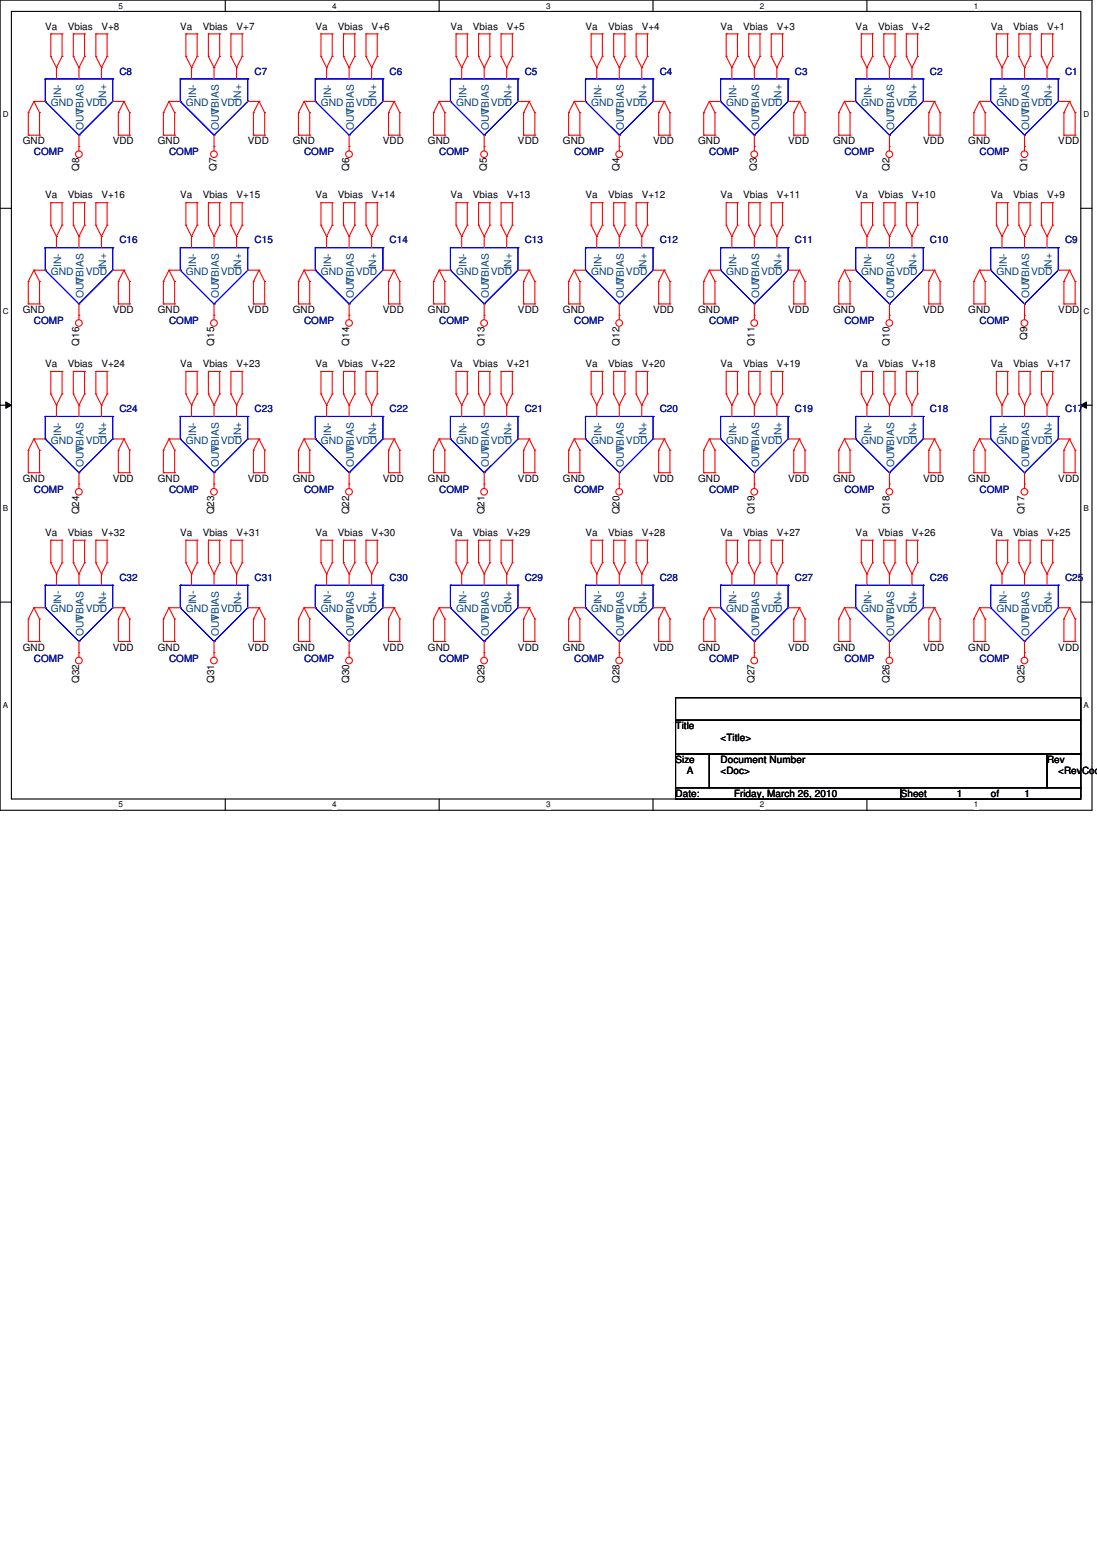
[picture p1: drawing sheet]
<svg xmlns="http://www.w3.org/2000/svg" width="297mm" height="420mm" viewBox="0 0 297 420" stroke-linecap="round" stroke-linejoin="round" font-family="sans-serif">
<defs><g id="words">
<g font-size="2.8" fill="#004080">
<text x="13.8" y="28.7">GND</text>
<text x="16.6" y="26.6" transform="rotate(-90 16.6 26.6)">IN-</text>
<text x="23.2" y="28.7">VDD</text>
<text x="28.7" y="27.3" transform="rotate(-90 28.7 27.3)">IN+</text>
<text x="50.3" y="28.7">GND</text>
<text x="53.1" y="26.6" transform="rotate(-90 53.1 26.6)">IN-</text>
<text x="59.8" y="28.7">VDD</text>
<text x="65.3" y="27.3" transform="rotate(-90 65.3 27.3)">IN+</text>
<text x="86.9" y="28.7">GND</text>
<text x="89.7" y="26.6" transform="rotate(-90 89.7 26.6)">IN-</text>
<text x="96.4" y="28.7">VDD</text>
<text x="101.9" y="27.3" transform="rotate(-90 101.9 27.3)">IN+</text>
<text x="123.5" y="28.7">GND</text>
<text x="126.3" y="26.6" transform="rotate(-90 126.3 26.6)">IN-</text>
<text x="132.9" y="28.7">VDD</text>
<text x="138.5" y="27.3" transform="rotate(-90 138.5 27.3)">IN+</text>
<text x="160.1" y="28.7">GND</text>
<text x="162.9" y="26.6" transform="rotate(-90 162.9 26.6)">IN-</text>
<text x="169.5" y="28.7">VDD</text>
<text x="175" y="27.3" transform="rotate(-90 175 27.3)">IN+</text>
<text x="196.6" y="28.7">GND</text>
<text x="199.4" y="26.6" transform="rotate(-90 199.4 26.6)">IN-</text>
<text x="206.1" y="28.7">VDD</text>
<text x="211.6" y="27.3" transform="rotate(-90 211.6 27.3)">IN+</text>
<text x="233.2" y="28.7">GND</text>
<text x="236" y="26.6" transform="rotate(-90 236 26.6)">IN-</text>
<text x="242.7" y="28.7">VDD</text>
<text x="248.2" y="27.3" transform="rotate(-90 248.2 27.3)">IN+</text>
<text x="269.8" y="28.7">GND</text>
<text x="272.6" y="26.6" transform="rotate(-90 272.6 26.6)">IN-</text>
<text x="279.2" y="28.7">VDD</text>
<text x="284.8" y="27.3" transform="rotate(-90 284.8 27.3)">IN+</text>
<text x="22.6" y="35.1" transform="rotate(-90 22.6 35.1)">OUT</text>
<text x="22.6" y="31.1" transform="rotate(-90 22.6 31.1)">VBIAS</text>
<text x="59.2" y="35.1" transform="rotate(-90 59.2 35.1)">OUT</text>
<text x="59.2" y="31.1" transform="rotate(-90 59.2 31.1)">VBIAS</text>
<text x="95.8" y="35.1" transform="rotate(-90 95.8 35.1)">OUT</text>
<text x="95.8" y="31.1" transform="rotate(-90 95.8 31.1)">VBIAS</text>
<text x="132.4" y="35.1" transform="rotate(-90 132.4 35.1)">OUT</text>
<text x="132.4" y="31.1" transform="rotate(-90 132.4 31.1)">VBIAS</text>
<text x="169" y="35.1" transform="rotate(-90 169 35.1)">OUT</text>
<text x="169" y="31.1" transform="rotate(-90 169 31.1)">VBIAS</text>
<text x="205.5" y="35.1" transform="rotate(-90 205.5 35.1)">OUT</text>
<text x="205.5" y="31.1" transform="rotate(-90 205.5 31.1)">VBIAS</text>
<text x="242.1" y="35.1" transform="rotate(-90 242.1 35.1)">OUT</text>
<text x="242.1" y="31.1" transform="rotate(-90 242.1 31.1)">VBIAS</text>
<text x="278.7" y="35.1" transform="rotate(-90 278.7 35.1)">OUT</text>
<text x="278.7" y="31.1" transform="rotate(-90 278.7 31.1)">VBIAS</text>
<text x="13.8" y="74.5">GND</text>
<text x="16.6" y="72.3" transform="rotate(-90 16.6 72.3)">IN-</text>
<text x="22.6" y="76.8" transform="rotate(-90 22.6 76.8)">VBIAS</text>
<text x="23.2" y="74.5">VDD</text>
<text x="28.7" y="73" transform="rotate(-90 28.7 73)">IN+</text>
<text x="50.3" y="74.5">GND</text>
<text x="53.1" y="72.3" transform="rotate(-90 53.1 72.3)">IN-</text>
<text x="59.2" y="76.8" transform="rotate(-90 59.2 76.8)">VBIAS</text>
<text x="59.8" y="74.5">VDD</text>
<text x="65.3" y="73" transform="rotate(-90 65.3 73)">IN+</text>
<text x="86.9" y="74.5">GND</text>
<text x="89.7" y="72.3" transform="rotate(-90 89.7 72.3)">IN-</text>
<text x="95.8" y="76.8" transform="rotate(-90 95.8 76.8)">VBIAS</text>
<text x="96.4" y="74.5">VDD</text>
<text x="101.9" y="73" transform="rotate(-90 101.9 73)">IN+</text>
<text x="123.5" y="74.5">GND</text>
<text x="126.3" y="72.3" transform="rotate(-90 126.3 72.3)">IN-</text>
<text x="132.4" y="76.8" transform="rotate(-90 132.4 76.8)">VBIAS</text>
<text x="132.9" y="74.5">VDD</text>
<text x="138.5" y="73" transform="rotate(-90 138.5 73)">IN+</text>
<text x="160.1" y="74.5">GND</text>
<text x="162.9" y="72.3" transform="rotate(-90 162.9 72.3)">IN-</text>
<text x="169" y="76.8" transform="rotate(-90 169 76.8)">VBIAS</text>
<text x="169.5" y="74.5">VDD</text>
<text x="175" y="73" transform="rotate(-90 175 73)">IN+</text>
<text x="196.6" y="74.5">GND</text>
<text x="199.4" y="72.3" transform="rotate(-90 199.4 72.3)">IN-</text>
<text x="205.5" y="76.8" transform="rotate(-90 205.5 76.8)">VBIAS</text>
<text x="206.1" y="74.5">VDD</text>
<text x="211.6" y="73" transform="rotate(-90 211.6 73)">IN+</text>
<text x="233.2" y="74.5">GND</text>
<text x="236" y="72.3" transform="rotate(-90 236 72.3)">IN-</text>
<text x="242.1" y="76.8" transform="rotate(-90 242.1 76.8)">VBIAS</text>
<text x="242.7" y="74.5">VDD</text>
<text x="248.2" y="73" transform="rotate(-90 248.2 73)">IN+</text>
<text x="269.8" y="74.5">GND</text>
<text x="272.6" y="72.3" transform="rotate(-90 272.6 72.3)">IN-</text>
<text x="278.7" y="76.8" transform="rotate(-90 278.7 76.8)">VBIAS</text>
<text x="279.2" y="74.5">VDD</text>
<text x="284.8" y="73" transform="rotate(-90 284.8 73)">IN+</text>
<text x="22.6" y="80.8" transform="rotate(-90 22.6 80.8)">OUT</text>
<text x="59.2" y="80.8" transform="rotate(-90 59.2 80.8)">OUT</text>
<text x="95.8" y="80.8" transform="rotate(-90 95.8 80.8)">OUT</text>
<text x="132.4" y="80.8" transform="rotate(-90 132.4 80.8)">OUT</text>
<text x="169" y="80.8" transform="rotate(-90 169 80.8)">OUT</text>
<text x="205.5" y="80.8" transform="rotate(-90 205.5 80.8)">OUT</text>
<text x="242.1" y="80.8" transform="rotate(-90 242.1 80.8)">OUT</text>
<text x="278.7" y="80.8" transform="rotate(-90 278.7 80.8)">OUT</text>
<text x="16.6" y="118" transform="rotate(-90 16.6 118)">IN-</text>
<text x="28.7" y="118.7" transform="rotate(-90 28.7 118.7)">IN+</text>
<text x="53.1" y="118" transform="rotate(-90 53.1 118)">IN-</text>
<text x="65.3" y="118.7" transform="rotate(-90 65.3 118.7)">IN+</text>
<text x="89.7" y="118" transform="rotate(-90 89.7 118)">IN-</text>
<text x="101.9" y="118.7" transform="rotate(-90 101.9 118.7)">IN+</text>
<text x="126.3" y="118" transform="rotate(-90 126.3 118)">IN-</text>
<text x="138.5" y="118.7" transform="rotate(-90 138.5 118.7)">IN+</text>
<text x="162.9" y="118" transform="rotate(-90 162.9 118)">IN-</text>
<text x="175" y="118.7" transform="rotate(-90 175 118.7)">IN+</text>
<text x="199.4" y="118" transform="rotate(-90 199.4 118)">IN-</text>
<text x="211.6" y="118.7" transform="rotate(-90 211.6 118.7)">IN+</text>
<text x="236" y="118" transform="rotate(-90 236 118)">IN-</text>
<text x="248.2" y="118.7" transform="rotate(-90 248.2 118.7)">IN+</text>
<text x="272.6" y="118" transform="rotate(-90 272.6 118)">IN-</text>
<text x="284.8" y="118.7" transform="rotate(-90 284.8 118.7)">IN+</text>
<text x="13.8" y="120.2">GND</text>
<text x="22.6" y="122.6" transform="rotate(-90 22.6 122.6)">VBIAS</text>
<text x="23.2" y="120.2">VDD</text>
<text x="50.3" y="120.2">GND</text>
<text x="59.2" y="122.6" transform="rotate(-90 59.2 122.6)">VBIAS</text>
<text x="59.8" y="120.2">VDD</text>
<text x="86.9" y="120.2">GND</text>
<text x="95.8" y="122.6" transform="rotate(-90 95.8 122.6)">VBIAS</text>
<text x="96.4" y="120.2">VDD</text>
<text x="123.5" y="120.2">GND</text>
<text x="132.4" y="122.6" transform="rotate(-90 132.4 122.6)">VBIAS</text>
<text x="132.9" y="120.2">VDD</text>
<text x="160.1" y="120.2">GND</text>
<text x="169" y="122.6" transform="rotate(-90 169 122.6)">VBIAS</text>
<text x="169.5" y="120.2">VDD</text>
<text x="196.6" y="120.2">GND</text>
<text x="205.5" y="122.6" transform="rotate(-90 205.5 122.6)">VBIAS</text>
<text x="206.1" y="120.2">VDD</text>
<text x="233.2" y="120.2">GND</text>
<text x="242.1" y="122.6" transform="rotate(-90 242.1 122.6)">VBIAS</text>
<text x="242.7" y="120.2">VDD</text>
<text x="269.8" y="120.2">GND</text>
<text x="278.7" y="122.6" transform="rotate(-90 278.7 122.6)">VBIAS</text>
<text x="279.2" y="120.2">VDD</text>
<text x="22.6" y="126.5" transform="rotate(-90 22.6 126.5)">OUT</text>
<text x="59.2" y="126.5" transform="rotate(-90 59.2 126.5)">OUT</text>
<text x="95.8" y="126.5" transform="rotate(-90 95.8 126.5)">OUT</text>
<text x="132.4" y="126.5" transform="rotate(-90 132.4 126.5)">OUT</text>
<text x="169" y="126.5" transform="rotate(-90 169 126.5)">OUT</text>
<text x="205.5" y="126.5" transform="rotate(-90 205.5 126.5)">OUT</text>
<text x="242.1" y="126.5" transform="rotate(-90 242.1 126.5)">OUT</text>
<text x="278.7" y="126.5" transform="rotate(-90 278.7 126.5)">OUT</text>
<text x="13.8" y="165.9">GND</text>
<text x="16.6" y="163.7" transform="rotate(-90 16.6 163.7)">IN-</text>
<text x="23.2" y="165.9">VDD</text>
<text x="28.7" y="164.4" transform="rotate(-90 28.7 164.4)">IN+</text>
<text x="50.3" y="165.9">GND</text>
<text x="53.1" y="163.7" transform="rotate(-90 53.1 163.7)">IN-</text>
<text x="59.8" y="165.9">VDD</text>
<text x="65.3" y="164.4" transform="rotate(-90 65.3 164.4)">IN+</text>
<text x="86.9" y="165.9">GND</text>
<text x="89.7" y="163.7" transform="rotate(-90 89.7 163.7)">IN-</text>
<text x="96.4" y="165.9">VDD</text>
<text x="101.9" y="164.4" transform="rotate(-90 101.9 164.4)">IN+</text>
<text x="123.5" y="165.9">GND</text>
<text x="126.3" y="163.7" transform="rotate(-90 126.3 163.7)">IN-</text>
<text x="132.9" y="165.9">VDD</text>
<text x="138.5" y="164.4" transform="rotate(-90 138.5 164.4)">IN+</text>
<text x="160.1" y="165.9">GND</text>
<text x="162.9" y="163.7" transform="rotate(-90 162.9 163.7)">IN-</text>
<text x="169.5" y="165.9">VDD</text>
<text x="175" y="164.4" transform="rotate(-90 175 164.4)">IN+</text>
<text x="196.6" y="165.9">GND</text>
<text x="199.4" y="163.7" transform="rotate(-90 199.4 163.7)">IN-</text>
<text x="206.1" y="165.9">VDD</text>
<text x="211.6" y="164.4" transform="rotate(-90 211.6 164.4)">IN+</text>
<text x="233.2" y="165.9">GND</text>
<text x="236" y="163.7" transform="rotate(-90 236 163.7)">IN-</text>
<text x="242.7" y="165.9">VDD</text>
<text x="248.2" y="164.4" transform="rotate(-90 248.2 164.4)">IN+</text>
<text x="269.8" y="165.9">GND</text>
<text x="272.6" y="163.7" transform="rotate(-90 272.6 163.7)">IN-</text>
<text x="279.2" y="165.9">VDD</text>
<text x="284.8" y="164.4" transform="rotate(-90 284.8 164.4)">IN+</text>
<text x="22.6" y="172.3" transform="rotate(-90 22.6 172.3)">OUT</text>
<text x="22.6" y="168.3" transform="rotate(-90 22.6 168.3)">VBIAS</text>
<text x="59.2" y="172.3" transform="rotate(-90 59.2 172.3)">OUT</text>
<text x="59.2" y="168.3" transform="rotate(-90 59.2 168.3)">VBIAS</text>
<text x="95.8" y="172.3" transform="rotate(-90 95.8 172.3)">OUT</text>
<text x="95.8" y="168.3" transform="rotate(-90 95.8 168.3)">VBIAS</text>
<text x="132.4" y="172.3" transform="rotate(-90 132.4 172.3)">OUT</text>
<text x="132.4" y="168.3" transform="rotate(-90 132.4 168.3)">VBIAS</text>
<text x="169" y="172.3" transform="rotate(-90 169 172.3)">OUT</text>
<text x="169" y="168.3" transform="rotate(-90 169 168.3)">VBIAS</text>
<text x="205.5" y="172.3" transform="rotate(-90 205.5 172.3)">OUT</text>
<text x="205.5" y="168.3" transform="rotate(-90 205.5 168.3)">VBIAS</text>
<text x="242.1" y="172.3" transform="rotate(-90 242.1 172.3)">OUT</text>
<text x="242.1" y="168.3" transform="rotate(-90 242.1 168.3)">VBIAS</text>
<text x="278.7" y="172.3" transform="rotate(-90 278.7 172.3)">OUT</text>
<text x="278.7" y="168.3" transform="rotate(-90 278.7 168.3)">VBIAS</text>
</g>
<g font-size="2.7">
<text x="12.2" y="8">Va</text>
<text x="18.3" y="8">Vbias</text>
<text x="27.5" y="8">V+8</text>
<text x="48.8" y="8">Va</text>
<text x="54.9" y="8">Vbias</text>
<text x="64.1" y="8">V+7</text>
<text x="85.4" y="8">Va</text>
<text x="91.5" y="8">Vbias</text>
<text x="100.6" y="8">V+6</text>
<text x="122" y="8">Va</text>
<text x="128.1" y="8">Vbias</text>
<text x="137.2" y="8">V+5</text>
<text x="158.5" y="8">Va</text>
<text x="164.6" y="8">Vbias</text>
<text x="173.8" y="8">V+4</text>
<text x="195.1" y="8">Va</text>
<text x="201.2" y="8">Vbias</text>
<text x="210.4" y="8">V+3</text>
<text x="231.7" y="8">Va</text>
<text x="237.8" y="8">Vbias</text>
<text x="246.9" y="8">V+2</text>
<text x="268.3" y="8">Va</text>
<text x="274.4" y="8">Vbias</text>
<text x="283.5" y="8">V+1</text>
<text x="6.1" y="39.1">GND</text>
<text x="30.5" y="39.1">VDD</text>
<text x="42.7" y="39.1">GND</text>
<text x="67.1" y="39.1">VDD</text>
<text x="79.3" y="39.1">GND</text>
<text x="103.7" y="39.1">VDD</text>
<text x="115.9" y="39.1">GND</text>
<text x="140.3" y="39.1">VDD</text>
<text x="152.4" y="39.1">GND</text>
<text x="176.8" y="39.1">VDD</text>
<text x="189" y="39.1">GND</text>
<text x="213.4" y="39.1">VDD</text>
<text x="225.6" y="39.1">GND</text>
<text x="250" y="39.1">VDD</text>
<text x="262.2" y="39.1">GND</text>
<text x="286.6" y="39.1">VDD</text>
<text x="21.4" y="46.4" transform="rotate(-90 21.4 46.4)">Q8</text>
<text x="58.6" y="46.4" transform="rotate(-90 58.6 46.4)">Q7</text>
<text x="94.6" y="46.4" transform="rotate(-90 94.6 46.4)">Q6</text>
<text x="131.8" y="46.4" transform="rotate(-90 131.8 46.4)">Q5</text>
<text x="167.7" y="46.4" transform="rotate(-90 167.7 46.4)">Q4</text>
<text x="204.9" y="46.4" transform="rotate(-90 204.9 46.4)">Q3</text>
<text x="240.9" y="46.4" transform="rotate(-90 240.9 46.4)">Q2</text>
<text x="278.1" y="46.4" transform="rotate(-90 278.1 46.4)">Q1</text>
<text x="12.2" y="53.7">Va</text>
<text x="18.3" y="53.7">Vbias</text>
<text x="27.5" y="53.7">V+16</text>
<text x="48.8" y="53.7">Va</text>
<text x="54.9" y="53.7">Vbias</text>
<text x="64.1" y="53.7">V+15</text>
<text x="85.4" y="53.7">Va</text>
<text x="91.5" y="53.7">Vbias</text>
<text x="100.6" y="53.7">V+14</text>
<text x="122" y="53.7">Va</text>
<text x="128.1" y="53.7">Vbias</text>
<text x="137.2" y="53.7">V+13</text>
<text x="158.5" y="53.7">Va</text>
<text x="164.6" y="53.7">Vbias</text>
<text x="173.8" y="53.7">V+12</text>
<text x="195.1" y="53.7">Va</text>
<text x="201.2" y="53.7">Vbias</text>
<text x="210.4" y="53.7">V+11</text>
<text x="231.7" y="53.7">Va</text>
<text x="237.8" y="53.7">Vbias</text>
<text x="246.9" y="53.7">V+10</text>
<text x="268.3" y="53.7">Va</text>
<text x="274.4" y="53.7">Vbias</text>
<text x="283.5" y="53.7">V+9</text>
<text x="6.1" y="84.8">GND</text>
<text x="30.5" y="84.8">VDD</text>
<text x="42.7" y="84.8">GND</text>
<text x="67.1" y="84.8">VDD</text>
<text x="79.3" y="84.8">GND</text>
<text x="103.7" y="84.8">VDD</text>
<text x="115.9" y="84.8">GND</text>
<text x="140.3" y="84.8">VDD</text>
<text x="152.4" y="84.8">GND</text>
<text x="176.8" y="84.8">VDD</text>
<text x="189" y="84.8">GND</text>
<text x="213.4" y="84.8">VDD</text>
<text x="225.6" y="84.8">GND</text>
<text x="250" y="84.8">VDD</text>
<text x="262.2" y="84.8">GND</text>
<text x="286.6" y="84.8">VDD</text>
<text x="21.4" y="93.6" transform="rotate(-90 21.4 93.6)">Q16</text>
<text x="58" y="93.6" transform="rotate(-90 58 93.6)">Q15</text>
<text x="94.6" y="93.6" transform="rotate(-90 94.6 93.6)">Q14</text>
<text x="131.1" y="93.6" transform="rotate(-90 131.1 93.6)">Q13</text>
<text x="167.7" y="93.6" transform="rotate(-90 167.7 93.6)">Q12</text>
<text x="204.3" y="93.6" transform="rotate(-90 204.3 93.6)">Q11</text>
<text x="240.9" y="93.6" transform="rotate(-90 240.9 93.6)">Q10</text>
<text x="278.1" y="92.1" transform="rotate(-90 278.1 92.1)">Q9</text>
<text x="12.2" y="99.4">Va</text>
<text x="18.3" y="99.4">Vbias</text>
<text x="27.5" y="99.4">V+24</text>
<text x="48.8" y="99.4">Va</text>
<text x="54.9" y="99.4">Vbias</text>
<text x="64.1" y="99.4">V+23</text>
<text x="85.4" y="99.4">Va</text>
<text x="91.5" y="99.4">Vbias</text>
<text x="100.6" y="99.4">V+22</text>
<text x="122" y="99.4">Va</text>
<text x="128.1" y="99.4">Vbias</text>
<text x="137.2" y="99.4">V+21</text>
<text x="158.5" y="99.4">Va</text>
<text x="164.6" y="99.4">Vbias</text>
<text x="173.8" y="99.4">V+20</text>
<text x="195.1" y="99.4">Va</text>
<text x="201.2" y="99.4">Vbias</text>
<text x="210.4" y="99.4">V+19</text>
<text x="231.7" y="99.4">Va</text>
<text x="237.8" y="99.4">Vbias</text>
<text x="246.9" y="99.4">V+18</text>
<text x="268.3" y="99.4">Va</text>
<text x="274.4" y="99.4">Vbias</text>
<text x="283.5" y="99.4">V+17</text>
<text x="6.1" y="130.5">GND</text>
<text x="30.5" y="130.5">VDD</text>
<text x="42.7" y="130.5">GND</text>
<text x="67.1" y="130.5">VDD</text>
<text x="79.3" y="130.5">GND</text>
<text x="103.7" y="130.5">VDD</text>
<text x="115.9" y="130.5">GND</text>
<text x="140.3" y="130.5">VDD</text>
<text x="152.4" y="130.5">GND</text>
<text x="176.8" y="130.5">VDD</text>
<text x="189" y="130.5">GND</text>
<text x="213.4" y="130.5">VDD</text>
<text x="225.6" y="130.5">GND</text>
<text x="250" y="130.5">VDD</text>
<text x="262.2" y="130.5">GND</text>
<text x="286.6" y="130.5">VDD</text>
<text x="21.4" y="139.3" transform="rotate(-90 21.4 139.3)">Q24</text>
<text x="58" y="139.3" transform="rotate(-90 58 139.3)">Q23</text>
<text x="94.6" y="139.3" transform="rotate(-90 94.6 139.3)">Q22</text>
<text x="131.1" y="139.3" transform="rotate(-90 131.1 139.3)">Q21</text>
<text x="167.7" y="139.3" transform="rotate(-90 167.7 139.3)">Q20</text>
<text x="204.3" y="139.3" transform="rotate(-90 204.3 139.3)">Q19</text>
<text x="240.9" y="139.3" transform="rotate(-90 240.9 139.3)">Q18</text>
<text x="277.5" y="139.3" transform="rotate(-90 277.5 139.3)">Q17</text>
<text x="12.2" y="145.2">Va</text>
<text x="18.3" y="145.2">Vbias</text>
<text x="27.5" y="145.2">V+32</text>
<text x="48.8" y="145.2">Va</text>
<text x="54.9" y="145.2">Vbias</text>
<text x="64.1" y="145.2">V+31</text>
<text x="85.4" y="145.2">Va</text>
<text x="91.5" y="145.2">Vbias</text>
<text x="100.6" y="145.2">V+30</text>
<text x="122" y="145.2">Va</text>
<text x="128.1" y="145.2">Vbias</text>
<text x="137.2" y="145.2">V+29</text>
<text x="158.5" y="145.2">Va</text>
<text x="164.6" y="145.2">Vbias</text>
<text x="173.8" y="145.2">V+28</text>
<text x="195.1" y="145.2">Va</text>
<text x="201.2" y="145.2">Vbias</text>
<text x="210.4" y="145.2">V+27</text>
<text x="231.7" y="145.2">Va</text>
<text x="237.8" y="145.2">Vbias</text>
<text x="246.9" y="145.2">V+26</text>
<text x="268.3" y="145.2">Va</text>
<text x="274.4" y="145.2">Vbias</text>
<text x="283.5" y="145.2">V+25</text>
<text x="6.1" y="176.2">GND</text>
<text x="30.5" y="176.2">VDD</text>
<text x="42.7" y="176.2">GND</text>
<text x="67.1" y="176.2">VDD</text>
<text x="79.3" y="176.2">GND</text>
<text x="103.7" y="176.2">VDD</text>
<text x="115.9" y="176.2">GND</text>
<text x="140.3" y="176.2">VDD</text>
<text x="152.4" y="176.2">GND</text>
<text x="176.8" y="176.2">VDD</text>
<text x="189" y="176.2">GND</text>
<text x="213.4" y="176.2">VDD</text>
<text x="225.6" y="176.2">GND</text>
<text x="250" y="176.2">VDD</text>
<text x="262.2" y="176.2">GND</text>
<text x="286.6" y="176.2">VDD</text>
<text x="21.4" y="185" transform="rotate(-90 21.4 185)">Q32</text>
<text x="58" y="185" transform="rotate(-90 58 185)">Q31</text>
<text x="94.6" y="185" transform="rotate(-90 94.6 185)">Q30</text>
<text x="131.1" y="185" transform="rotate(-90 131.1 185)">Q29</text>
<text x="167.7" y="185" transform="rotate(-90 167.7 185)">Q28</text>
<text x="204.3" y="185" transform="rotate(-90 204.3 185)">Q27</text>
<text x="240.9" y="185" transform="rotate(-90 240.9 185)">Q26</text>
<text x="277.5" y="185" transform="rotate(-90 277.5 185)">Q25</text>
<text x="182.9" y="197.6">Title</text>
<text x="195.1" y="200.6">&lt;Title&gt;</text>
<text x="182.9" y="206.7">Size</text>
<text x="186" y="209.8">A</text>
<text x="195.1" y="206.7">Document Number</text>
<text x="195.1" y="209.8">&lt;Doc&gt;</text>
<text x="283.5" y="206.7">Rev</text>
<text x="286.6" y="209.8">&lt;RevCode</text>
<text x="182.9" y="215.9">Date:</text>
<text x="198.8" y="215.9">Friday, March 26, 2010</text>
<text x="243.9" y="215.9">Sheet</text>
<text x="259.1" y="215.9">1</text>
<text x="268.3" y="215.9">of</text>
<text x="277.4" y="215.9">1</text>
</g>
<g font-size="2.7" fill="#000080">
<text x="32.3" y="20.2">C8</text>
<text x="68.9" y="20.2">C7</text>
<text x="105.5" y="20.2">C6</text>
<text x="142.1" y="20.2">C5</text>
<text x="178.6" y="20.2">C4</text>
<text x="215.2" y="20.2">C3</text>
<text x="251.8" y="20.2">C2</text>
<text x="288.4" y="20.2">C1</text>
<text x="9.2" y="42.1">COMP</text>
<text x="45.8" y="42.1">COMP</text>
<text x="82.3" y="42.1">COMP</text>
<text x="118.9" y="42.1">COMP</text>
<text x="155.5" y="42.1">COMP</text>
<text x="192.1" y="42.1">COMP</text>
<text x="228.6" y="42.1">COMP</text>
<text x="265.2" y="42.1">COMP</text>
<text x="32.3" y="65.9">C16</text>
<text x="68.9" y="65.9">C15</text>
<text x="105.5" y="65.9">C14</text>
<text x="142.1" y="65.9">C13</text>
<text x="178.6" y="65.9">C12</text>
<text x="215.2" y="65.9">C11</text>
<text x="251.8" y="65.9">C10</text>
<text x="288.4" y="65.9">C9</text>
<text x="9.2" y="87.8">COMP</text>
<text x="45.8" y="87.8">COMP</text>
<text x="82.3" y="87.8">COMP</text>
<text x="118.9" y="87.8">COMP</text>
<text x="155.5" y="87.8">COMP</text>
<text x="192.1" y="87.8">COMP</text>
<text x="228.6" y="87.8">COMP</text>
<text x="265.2" y="87.8">COMP</text>
<text x="32.3" y="111.6">C24</text>
<text x="68.9" y="111.6">C23</text>
<text x="105.5" y="111.6">C22</text>
<text x="142.1" y="111.6">C21</text>
<text x="178.6" y="111.6">C20</text>
<text x="215.2" y="111.6">C19</text>
<text x="251.8" y="111.6">C18</text>
<text x="288.4" y="111.6">C17</text>
<text x="9.2" y="133.6">COMP</text>
<text x="45.8" y="133.6">COMP</text>
<text x="82.3" y="133.6">COMP</text>
<text x="118.9" y="133.6">COMP</text>
<text x="155.5" y="133.6">COMP</text>
<text x="192.1" y="133.6">COMP</text>
<text x="228.6" y="133.6">COMP</text>
<text x="265.2" y="133.6">COMP</text>
<text x="32.3" y="157.4">C32</text>
<text x="68.9" y="157.4">C31</text>
<text x="105.5" y="157.4">C30</text>
<text x="142.1" y="157.4">C29</text>
<text x="178.6" y="157.4">C28</text>
<text x="215.2" y="157.4">C27</text>
<text x="251.8" y="157.4">C26</text>
<text x="288.4" y="157.4">C25</text>
<text x="9.2" y="179.3">COMP</text>
<text x="45.8" y="179.3">COMP</text>
<text x="82.3" y="179.3">COMP</text>
<text x="118.9" y="179.3">COMP</text>
<text x="155.5" y="179.3">COMP</text>
<text x="192.1" y="179.3">COMP</text>
<text x="228.6" y="179.3">COMP</text>
<text x="265.2" y="179.3">COMP</text>
</g>
<g font-size="2.2">
<text x="32" y="2.3">5</text>
<text x="90" y="2.3">4</text>
<text x="147.9" y="2.3">3</text>
<text x="205.8" y="2.3">2</text>
<text x="263.7" y="2.3">1</text>
<text x=".8" y="31.8">D</text>
<text x="293.4" y="31.8">D</text>
<text x=".8" y="85.1">C</text>
<text x="293.4" y="85.1">C</text>
<text x=".8" y="138.4">B</text>
<text x="293.4" y="138.4">B</text>
<text x=".8" y="191.8">A</text>
<text x="293.4" y="191.8">A</text>
<text x="32" y="218.7">5</text>
<text x="90" y="218.7">4</text>
<text x="147.9" y="218.7">3</text>
<text x="205.8" y="218.7">2</text>
<text x="263.7" y="218.7">1</text>
</g>
</g></defs>
<path d="M0 0h295.7v219.5h-295.7zM3.1 3.1h289.6v213.4h-289.6z" fill="none" stroke="#000" stroke-width=".3"/>
<g fill="#fff">
<path d="M32 .3h1.2v2.5h-1.2z"/>
<path d="M32 216.7h1.2v2.5h-1.2z"/>
</g>
<path d="M61 0v3.1M61 216.5v3" fill="none" stroke="#000" stroke-width=".3"/>
<g fill="#fff">
<path d="M90 .3h1.1v2.5h-1.1z"/>
<path d="M90 216.7h1.1v2.5h-1.1z"/>
</g>
<path d="M118.9 0v3.1M118.9 216.5v3" fill="none" stroke="#000" stroke-width=".3"/>
<g fill="#fff">
<path d="M147.9 .3h1.2v2.5h-1.2z"/>
<path d="M147.9 216.7h1.2v2.5h-1.2z"/>
</g>
<path d="M176.8 0v3.1M176.8 216.5v3" fill="none" stroke="#000" stroke-width=".3"/>
<g fill="#fff">
<path d="M205.8 .3h1.2v2.5h-1.2z"/>
<path d="M205.8 216.7h1.2v2.5h-1.2z"/>
</g>
<path d="M234.7 0v3.1M234.7 216.5v3" fill="none" stroke="#000" stroke-width=".3"/>
<g fill="#fff">
<path d="M263.7 .3h1.2v2.5h-1.2z"/>
<path d="M263.7 216.7h1.2v2.5h-1.2z"/>
<path d="M.8 29.8h1.6v2.4h-1.6z"/>
<path d="M293.4 29.8h1.6v2.4h-1.6z"/>
<path d="M.8 83.1h1.6v2.5h-1.6z"/>
<path d="M293.4 83.1h1.6v2.5h-1.6z"/>
</g>
<path d="M0 56.4h3.1M292.7 56.4h3" fill="none" stroke="#000" stroke-width=".3"/>
<g fill="#fff">
<path d="M.8 136.4h1.4v2.5h-1.4z"/>
<path d="M293.4 136.4h1.5v2.5h-1.5z"/>
</g>
<path d="M0 109.8h3.1M292.7 109.8h3" fill="none" stroke="#000" stroke-width=".3"/>
<path d="M1.6 108.9l1.5 .9-1.5 .8zM292.7 109.8l1.5-.9v1.7z" fill="#000"/>
<path d="M1.6 108.9l1.5 .9-1.5 .8zM292.7 109.8l1.5-.9v1.7z" fill="none" stroke="#000" stroke-width=".27"/>
<g fill="#fff">
<path d="M.8 189.8h1.5v2.4h-1.5z"/>
<path d="M293.4 189.8h1.5v2.4h-1.5z"/>
</g>
<path d="M0 163.1h3.1M292.7 163.1h3M182.9 189h109.8v6.1h-109.8zM182.9 195.1h109.8v9.2h-109.8zM182.9 204.3h9.2v9.1h-9.2zM182.9 213.4h61v3.1h-61zM192.1 204.3h91.4v9.1h-91.4zM243.9 213.4h48.8v3.1h-48.8zM283.5 204.3h9.2v9.1h-9.2z" fill="none" stroke="#000" stroke-width=".3"/>
<g fill="none" stroke="#f00" stroke-width=".3">
<path d="M13.8 15.3h.1M13.8 9.2h.1M13.8 9.2h3M13.8 15.3l1.5 3M13.8 9.2v6.1M15.3 18.3h.1M15.3 18.3v3.1M16.8 15.3h.1M16.8 9.2h.1M16.8 9.2v6.1M16.8 15.3l-1.5 3M19.9 15.3h.1"/>
<path d="M19.9 9.2h.1M19.9 9.2h3M19.9 15.3l1.5 3M19.9 9.2v6.1M21.4 18.3h.1M21.4 18.3v3.1M22.9 15.3h.1M22.9 9.2h.1M22.9 9.2v6.1M22.9 15.3l-1.5 3M26 15.3h.1M26 9.2h.1"/>
<path d="M26 9.2h3M26 15.3l1.5 3M26 9.2v6.1M27.5 18.3h.1M27.5 18.3v3.1M29 15.3h.1M29 9.2h.1M29 9.2v6.1M29 15.3l-1.5 3M50.3 15.3h.1M50.3 9.2h.1M50.3 9.2h3.1"/>
<path d="M50.3 15.3l1.6 3M50.3 9.2v6.1M51.9 18.3h.1M51.9 18.3v3.1M53.4 15.3h.1M53.4 9.2h.1M53.4 9.2v6.1M53.4 15.3l-1.5 3M56.4 15.3h.1M56.4 9.2h.1M56.4 9.2h3.1M56.4 15.3l1.6 3"/>
<path d="M56.4 9.2v6.1M58 18.3h.1M58 18.3v3.1M59.5 15.3h.1M59.5 9.2h.1M59.5 9.2v6.1M59.5 15.3l-1.5 3M62.5 15.3h.1M62.5 9.2h.1M62.5 9.2h3.1M62.5 15.3l1.6 3M62.5 9.2v6.1"/>
<path d="M64.1 18.3h.1M64.1 18.3v3.1M65.6 15.3h.1M65.6 9.2h.1M65.6 9.2v6.1M65.6 15.3l-1.5 3M86.9 15.3h.1M86.9 9.2h.1M86.9 9.2h3.1M86.9 15.3l1.5 3M86.9 9.2v6.1M88.4 18.3h.1"/>
<path d="M88.4 18.3v3.1M90 15.3h.1M90 9.2h.1M90 9.2v6.1M90 15.3l-1.6 3M93 15.3h.1M93 9.2h.1M93 9.2h3.1M93 15.3l1.5 3M93 9.2v6.1M94.5 18.3h.1M94.5 18.3v3.1"/>
<path d="M96.1 15.3h.1M96.1 9.2h.1M96.1 9.2v6.1M96.1 15.3l-1.6 3M99.1 15.3h.1M99.1 9.2h.1M99.1 9.2h3.1M99.1 15.3l1.5 3M99.1 9.2v6.1M100.6 18.3h.1M100.6 18.3v3.1M102.2 15.3h.1"/>
<path d="M102.2 9.2h.1M102.2 9.2v6.1M102.2 15.3l-1.6 3M123.5 15.3h.1M123.5 9.2h.1M123.5 9.2h3M123.5 15.3l1.5 3M123.5 9.2v6.1M125 18.3h.1M125 18.3v3.1M126.5 15.3h.1M126.5 9.2h.1"/>
<path d="M126.5 9.2v6.1M126.5 15.3l-1.5 3M129.6 15.3h.1M129.6 9.2h.1M129.6 9.2h3M129.6 15.3l1.5 3M129.6 9.2v6.1M131.1 18.3h.1M131.1 18.3v3.1M132.6 15.3h.1M132.6 9.2h.1M132.6 9.2v6.1"/>
<path d="M132.6 15.3l-1.5 3M135.7 15.3h.1M135.7 9.2h.1M135.7 9.2h3M135.7 15.3l1.5 3M135.7 9.2v6.1M137.2 18.3h.1M137.2 18.3v3.1M138.7 15.3h.1M138.7 9.2h.1M138.7 9.2v6.1M138.7 15.3l-1.5 3"/>
<path d="M160.1 15.3h.1M160.1 9.2h.1M160.1 9.2h3M160.1 15.3l1.5 3M160.1 9.2v6.1M161.6 18.3h.1M161.6 18.3v3.1M163.1 15.3h.1M163.1 9.2h.1M163.1 9.2v6.1M163.1 15.3l-1.5 3M166.2 15.3h.1"/>
<path d="M166.2 9.2h.1M166.2 9.2h3M166.2 15.3l1.5 3M166.2 9.2v6.1M167.7 18.3h.1M167.7 18.3v3.1M169.2 15.3h.1M169.2 9.2h.1M169.2 9.2v6.1M169.2 15.3l-1.5 3M172.3 15.3h.1M172.3 9.2h.1"/>
<path d="M172.3 9.2h3M172.3 15.3l1.5 3M172.3 9.2v6.1M173.8 18.3h.1M173.8 18.3v3.1M175.3 15.3h.1M175.3 9.2h.1M175.3 9.2v6.1M175.3 15.3l-1.5 3M196.6 15.3h.1M196.6 9.2h.1M196.6 9.2h3.1"/>
<path d="M196.6 15.3l1.6 3M196.6 9.2v6.1M198.2 18.3h.1M198.2 18.3v3.1M199.7 15.3h.1M199.7 9.2h.1M199.7 9.2v6.1M199.7 15.3l-1.5 3M202.7 15.3h.1M202.7 9.2h.1M202.7 9.2h3.1M202.7 15.3l1.6 3"/>
<path d="M202.7 9.2v6.1M204.3 18.3h.1M204.3 18.3v3.1M205.8 15.3h.1M205.8 9.2h.1M205.8 9.2v6.1M205.8 15.3l-1.5 3M208.8 15.3h.1M208.8 9.2h.1M208.8 9.2h3.1M208.8 15.3l1.6 3M208.8 9.2v6.1"/>
<path d="M210.4 18.3h.1M210.4 18.3v3.1M211.9 15.3h.1M211.9 9.2h.1M211.9 9.2v6.1M211.9 15.3l-1.5 3M233.2 15.3h.1M233.2 9.2h.1M233.2 9.2h3.1M233.2 15.3l1.5 3M233.2 9.2v6.1M234.7 18.3h.1"/>
<path d="M234.7 18.3v3.1M236.3 15.3h.1M236.3 9.2h.1M236.3 9.2v6.1M236.3 15.3l-1.6 3M239.3 15.3h.1M239.3 9.2h.1M239.3 9.2h3.1M239.3 15.3l1.5 3M239.3 9.2v6.1M240.8 18.3h.1M240.8 18.3v3.1"/>
<path d="M242.4 15.3h.1M242.4 9.2h.1M242.4 9.2v6.1M242.4 15.3l-1.6 3M245.4 15.3h.1M245.4 9.2h.1M245.4 9.2h3.1M245.4 15.3l1.5 3M245.4 9.2v6.1M246.9 18.3h.1M246.9 18.3v3.1M248.5 15.3h.1"/>
<path d="M248.5 9.2h.1M248.5 9.2v6.1M248.5 15.3l-1.6 3M269.8 15.3h.1M269.8 9.2h.1M269.8 9.2h3M269.8 15.3l1.5 3M269.8 9.2v6.1M271.3 18.3h.1M271.3 18.3v3.1M272.8 15.3h.1M272.8 9.2h.1"/>
<path d="M272.8 9.2v6.1M272.8 15.3l-1.5 3M275.9 15.3h.1M275.9 9.2h.1M275.9 15.3l1.5 3M275.9 9.2v6.1M275.9 9.2h3M277.4 18.3h.1M277.4 18.3v3.1M278.9 15.3h.1M278.9 9.2h.1M278.9 9.2v6.1"/>
<path d="M278.9 15.3l-1.5 3M282 15.3h.1M282 9.2h.1M282 9.2h3M282 15.3l1.5 3M282 9.2v6.1M283.5 18.3h.1M283.5 18.3v3.1M285 15.3h.1M285 9.2h.1M285 9.2v6.1M285 15.3l-1.5 3"/>
<path d="M7.7 30.5h.1M7.7 36.6h.1M7.7 36.6h3M7.7 30.5v6.1M9.2 27.5h.1M9.2 27.5l-1.5 3M9.2 27.5l1.5 3M9.2 27.5h3M10.7 30.5h.1M10.7 36.6h.1M10.7 30.5v6.1M21.4 39.7h.1"/>
<path d="M21.4 36.6v4.3M30.5 27.5h3.1M32 30.5h.1M32 36.6h.1M32 36.6h3.1M32 30.5v6.1M33.6 27.5h.1M33.6 27.5l-1.6 3M33.6 27.5l1.5 3M35.1 30.5h.1M35.1 36.6h.1M35.1 30.5v6.1"/>
<path d="M44.2 30.5h.1M44.2 36.6h.1M44.2 36.6h3.1M44.2 30.5v6.1M45.8 27.5h.1M45.8 27.5l-1.6 3M45.8 27.5l1.5 3M45.8 27.5h3M47.3 30.5h.1M47.3 36.6h.1M47.3 30.5v6.1M58 39.7h.1"/>
<path d="M58 36.6v4.3M67.1 27.5h3M68.6 30.5h.1M68.6 36.6h.1M68.6 36.6h3.1M68.6 30.5v6.1M70.1 27.5h.1M70.1 27.5l-1.5 3M70.1 27.5l1.6 3M71.7 30.5h.1M71.7 36.6h.1M71.7 30.5v6.1"/>
<path d="M80.8 30.5h.1M80.8 36.6h.1M80.8 36.6h3.1M80.8 30.5v6.1M82.3 27.5h.1M82.3 27.5l-1.5 3M82.3 27.5l1.6 3M82.3 27.5h3.1M83.9 30.5h.1M83.9 36.6h.1M83.9 30.5v6.1M94.5 39.7h.1"/>
<path d="M94.5 36.6v4.3M103.7 27.5h3M105.2 30.5h.1M105.2 36.6h.1M105.2 36.6h3M105.2 30.5v6.1M106.7 27.5h.1M106.7 27.5l-1.5 3M106.7 27.5l1.5 3M108.2 30.5h.1M108.2 36.6h.1M108.2 30.5v6.1"/>
<path d="M117.4 30.5h.1M117.4 36.6h.1M117.4 36.6h3M117.4 30.5v6.1M118.9 27.5h.1M118.9 27.5l-1.5 3M118.9 27.5l1.5 3M118.9 27.5h3.1M120.4 30.5h.1M120.4 36.6h.1M120.4 30.5v6.1M131.1 39.7h.1"/>
<path d="M131.1 36.6v4.3M140.3 27.5h3M141.8 30.5h.1M141.8 36.6h.1M141.8 36.6h3M141.8 30.5v6.1M143.3 27.5h.1M143.3 27.5l-1.5 3M143.3 27.5l1.5 3M144.8 30.5h.1M144.8 36.6h.1M144.8 30.5v6.1"/>
<path d="M154 30.5h.1M154 36.6h.1M154 36.6h3M154 30.5v6.1M155.5 27.5h.1M155.5 27.5l-1.5 3M155.5 27.5l1.5 3M155.5 27.5h3M157 30.5h.1M157 36.6h.1M157 30.5v6.1M167.7 39.7h.1"/>
<path d="M167.7 36.6v4.3M176.8 27.5h3.1M178.4 30.5h.1M178.4 36.6h.1M178.4 36.6h3M178.4 30.5v6.1M179.9 27.5h.1M179.9 27.5l-1.5 3M179.9 27.5l1.5 3M181.4 30.5h.1M181.4 36.6h.1M181.4 30.5v6.1"/>
<path d="M190.5 30.5h.1M190.5 36.6h.1M190.5 36.6h3.1M190.5 30.5v6.1M192.1 27.5h.1M192.1 27.5l-1.6 3M192.1 27.5l1.5 3M192.1 27.5h3M193.6 30.5h.1M193.6 36.6h.1M193.6 30.5v6.1M204.3 39.7h.1"/>
<path d="M204.3 36.6v4.3M213.4 27.5h3.1M214.9 30.5h.1M214.9 36.6h.1M214.9 36.6h3.1M214.9 30.5v6.1M216.5 27.5h.1M216.5 27.5l-1.6 3M216.5 27.5l1.5 3M218 30.5h.1M218 36.6h.1M218 30.5v6.1"/>
<path d="M227.1 30.5h.1M227.1 36.6h.1M227.1 36.6h3.1M227.1 30.5v6.1M228.6 27.5h.1M228.6 27.5l-1.5 3M228.6 27.5l1.6 3M228.6 27.5h3.1M230.2 30.5h.1M230.2 36.6h.1M230.2 30.5v6.1M240.8 39.7h.1"/>
<path d="M240.8 36.6v4.3M250 27.5h3M251.5 30.5h.1M251.5 36.6h.1M251.5 36.6h3.1M251.5 30.5v6.1M253 27.5h.1M253 27.5l-1.5 3M253 27.5l1.6 3M254.6 30.5h.1M254.6 36.6h.1M254.6 30.5v6.1"/>
<path d="M263.7 30.5h.1M263.7 36.6h.1M263.7 36.6h3M263.7 30.5v6.1M265.2 27.5h.1M265.2 27.5l-1.5 3M265.2 27.5l1.5 3M265.2 27.5h3.1M266.7 30.5h.1M266.7 36.6h.1M266.7 30.5v6.1M277.4 39.7h.1"/>
<path d="M277.4 36.6v4.3M286.6 27.5h3M288.1 30.5h.1M288.1 36.6h.1M288.1 30.5v6.1M288.1 36.6h3M289.6 27.5h.1M289.6 27.5l-1.5 3M289.6 27.5l1.5 3M291.1 30.5h.1M291.1 36.6h.1M291.1 30.5v6.1"/>
<path d="M13.8 54.9h.1M13.8 54.9v6.1M13.8 54.9h3M16.8 54.9h.1M16.8 54.9v6.1M19.9 54.9h.1M19.9 54.9v6.1M19.9 54.9h3M22.9 54.9h.1M22.9 54.9v6.1M26 54.9h.1M26 54.9v6.1"/>
<path d="M26 54.9h3M29 54.9h.1M29 54.9v6.1M50.3 54.9h.1M50.3 54.9v6.1M50.3 54.9h3.1M53.4 54.9h.1M53.4 54.9v6.1M56.4 54.9h.1M56.4 54.9v6.1M56.4 54.9h3.1M59.5 54.9h.1"/>
<path d="M59.5 54.9v6.1M62.5 54.9h.1M62.5 54.9v6.1M62.5 54.9h3.1M65.6 54.9h.1M65.6 54.9v6.1M86.9 54.9h.1M86.9 54.9v6.1M86.9 54.9h3.1M90 54.9h.1M90 54.9v6.1M93 54.9h.1"/>
<path d="M93 54.9v6.1M93 54.9h3.1M96.1 54.9h.1M96.1 54.9v6.1M99.1 54.9h.1M99.1 54.9v6.1M99.1 54.9h3.1M102.2 54.9h.1M102.2 54.9v6.1M123.5 54.9h.1M123.5 54.9v6.1M123.5 54.9h3"/>
<path d="M126.5 54.9h.1M126.5 54.9v6.1M129.6 54.9h.1M129.6 54.9v6.1M129.6 54.9h3M132.6 54.9h.1M132.6 54.9v6.1M135.7 54.9h.1M135.7 54.9v6.1M135.7 54.9h3M138.7 54.9h.1M138.7 54.9v6.1"/>
<path d="M160.1 54.9h.1M160.1 54.9v6.1M160.1 54.9h3M163.1 54.9h.1M163.1 54.9v6.1M166.2 54.9h.1M166.2 54.9v6.1M166.2 54.9h3M169.2 54.9h.1M169.2 54.9v6.1M172.3 54.9h.1M172.3 54.9v6.1"/>
<path d="M172.3 54.9h3M175.3 54.9h.1M175.3 54.9v6.1M196.6 54.9h.1M196.6 54.9v6.1M196.6 54.9h3.1M199.7 54.9h.1M199.7 54.9v6.1M202.7 54.9h.1M202.7 54.9v6.1M202.7 54.9h3.1M205.8 54.9h.1"/>
<path d="M205.8 54.9v6.1M208.8 54.9h.1M208.8 54.9v6.1M208.8 54.9h3.1M211.9 54.9h.1M211.9 54.9v6.1M233.2 54.9h.1M233.2 54.9v6.1M233.2 54.9h3.1M236.3 54.9h.1M236.3 54.9v6.1M239.3 54.9h.1"/>
<path d="M239.3 54.9v6.1M239.3 54.9h3.1M242.4 54.9h.1M242.4 54.9v6.1M245.4 54.9h.1M245.4 54.9v6.1M245.4 54.9h3.1M248.5 54.9h.1M248.5 54.9v6.1M269.8 54.9h.1M269.8 54.9v6.1M269.8 54.9h3"/>
<path d="M272.8 54.9h.1M272.8 54.9v6.1M275.9 54.9h.1M275.9 54.9v6.1M275.9 54.9h3M278.9 54.9h.1M278.9 54.9v6.1M282 54.9h.1M282 54.9v6.1M282 54.9h3M285 54.9h.1M285 54.9v6.1"/>
<path d="M7.7 76.2h.1M7.7 76.2v6.1M9.2 73.2h.1M9.2 73.2l-1.5 3M9.2 73.2l1.5 3M9.2 73.2h3M10.7 76.2h.1M10.7 76.2v6.1M13.8 61h.1M13.8 61l1.5 3.1M15.3 64.1h.1M15.3 64.1v3"/>
<path d="M16.8 61h.1M16.8 61l-1.5 3.1M19.9 61h.1M19.9 61l1.5 3.1M21.4 64.1h.1M21.4 64.1v3M22.9 61h.1M22.9 61l-1.5 3.1M26 61h.1M26 61l1.5 3.1M27.5 64.1h.1M27.5 64.1v3"/>
<path d="M29 61h.1M29 61l-1.5 3.1M30.5 73.2h3.1M32 76.2h.1M32 76.2v6.1M33.6 73.2h.1M33.6 73.2l-1.6 3M33.6 73.2l1.5 3M35.1 76.2h.1M35.1 76.2v6.1M44.2 76.2h.1M44.2 76.2v6.1"/>
<path d="M45.8 73.2h.1M45.8 73.2l-1.6 3M45.8 73.2l1.5 3M45.8 73.2h3M47.3 76.2h.1M47.3 76.2v6.1M50.3 61h.1M50.3 61l1.6 3.1M51.9 64.1h.1M51.9 64.1v3M53.4 61h.1M53.4 61l-1.5 3.1"/>
<path d="M56.4 61h.1M56.4 61l1.6 3.1M58 64.1h.1M58 64.1v3M59.5 61h.1M59.5 61l-1.5 3.1M62.5 61h.1M62.5 61l1.6 3.1M64.1 64.1h.1M64.1 64.1v3M65.6 61h.1M65.6 61l-1.5 3.1"/>
<path d="M67.1 73.2h3M68.6 76.2h.1M68.6 76.2v6.1M70.1 73.2h.1M70.1 73.2l-1.5 3M70.1 73.2l1.6 3M71.7 76.2h.1M71.7 76.2v6.1M80.8 76.2h.1M80.8 76.2v6.1M82.3 73.2h.1M82.3 73.2l-1.5 3"/>
<path d="M82.3 73.2l1.6 3M82.3 73.2h3.1M83.9 76.2h.1M83.9 76.2v6.1M86.9 61h.1M86.9 61l1.5 3.1M88.4 64.1h.1M88.4 64.1v3M90 61h.1M90 61l-1.6 3.1M93 61h.1M93 61l1.5 3.1"/>
<path d="M94.5 64.1h.1M94.5 64.1v3M96.1 61h.1M96.1 61l-1.6 3.1M99.1 61h.1M99.1 61l1.5 3.1M100.6 64.1h.1M100.6 64.1v3M102.2 61h.1M102.2 61l-1.6 3.1M103.7 73.2h3M105.2 76.2h.1"/>
<path d="M105.2 76.2v6.1M106.7 73.2h.1M106.7 73.2l-1.5 3M106.7 73.2l1.5 3M108.2 76.2h.1M108.2 76.2v6.1M117.4 76.2h.1M117.4 76.2v6.1M118.9 73.2h.1M118.9 73.2l-1.5 3M118.9 73.2l1.5 3M118.9 73.2h3.1"/>
<path d="M120.4 76.2h.1M120.4 76.2v6.1M123.5 61h.1M123.5 61l1.5 3.1M125 64.1h.1M125 64.1v3M126.5 61h.1M126.5 61l-1.5 3.1M129.6 61h.1M129.6 61l1.5 3.1M131.1 64.1h.1M131.1 64.1v3"/>
<path d="M132.6 61h.1M132.6 61l-1.5 3.1M135.7 61h.1M135.7 61l1.5 3.1M137.2 64.1h.1M137.2 64.1v3M138.7 61h.1M138.7 61l-1.5 3.1M140.3 73.2h3M141.8 76.2h.1M141.8 76.2v6.1M143.3 73.2h.1"/>
<path d="M143.3 73.2l-1.5 3M143.3 73.2l1.5 3M144.8 76.2h.1M144.8 76.2v6.1M154 76.2h.1M154 76.2v6.1M155.5 73.2h.1M155.5 73.2l-1.5 3M155.5 73.2l1.5 3M155.5 73.2h3M157 76.2h.1M157 76.2v6.1"/>
<path d="M160.1 61h.1M160.1 61l1.5 3.1M161.6 64.1h.1M161.6 64.1v3M163.1 61h.1M163.1 61l-1.5 3.1M166.2 61h.1M166.2 61l1.5 3.1M167.7 64.1h.1M167.7 64.1v3M169.2 61h.1M169.2 61l-1.5 3.1"/>
<path d="M172.3 61h.1M172.3 61l1.5 3.1M173.8 64.1h.1M173.8 64.1v3M175.3 61h.1M175.3 61l-1.5 3.1M176.8 73.2h3.1M178.4 76.2h.1M178.4 76.2v6.1M179.9 73.2h.1M179.9 73.2l-1.5 3M179.9 73.2l1.5 3"/>
<path d="M181.4 76.2h.1M181.4 76.2v6.1M190.5 76.2h.1M190.5 76.2v6.1M192.1 73.2h.1M192.1 73.2l-1.6 3M192.1 73.2l1.5 3M192.1 73.2h3M193.6 76.2h.1M193.6 76.2v6.1M196.6 61h.1M196.6 61l1.6 3.1"/>
<path d="M198.2 64.1h.1M198.2 64.1v3M199.7 61h.1M199.7 61l-1.5 3.1M202.7 61h.1M202.7 61l1.6 3.1M204.3 64.1h.1M204.3 64.1v3M205.8 61h.1M205.8 61l-1.5 3.1M208.8 61h.1M208.8 61l1.6 3.1"/>
<path d="M210.4 64.1h.1M210.4 64.1v3M211.9 61h.1M211.9 61l-1.5 3.1M213.4 73.2h3.1M214.9 76.2h.1M214.9 76.2v6.1M216.5 73.2h.1M216.5 73.2l-1.6 3M216.5 73.2l1.5 3M218 76.2h.1M218 76.2v6.1"/>
<path d="M227.1 76.2h.1M227.1 76.2v6.1M228.6 73.2h.1M228.6 73.2l-1.5 3M228.6 73.2l1.6 3M228.6 73.2h3.1M230.2 76.2h.1M230.2 76.2v6.1M233.2 61h.1M233.2 61l1.5 3.1M234.7 64.1h.1M234.7 64.1v3"/>
<path d="M236.3 61h.1M236.3 61l-1.6 3.1M239.3 61h.1M239.3 61l1.5 3.1M240.8 64.1h.1M240.8 64.1v3M242.4 61h.1M242.4 61l-1.6 3.1M245.4 61h.1M245.4 61l1.5 3.1M246.9 64.1h.1M246.9 64.1v3"/>
<path d="M248.5 61h.1M248.5 61l-1.6 3.1M250 73.2h3M251.5 76.2h.1M251.5 76.2v6.1M253 73.2h.1M253 73.2l-1.5 3M253 73.2l1.6 3M254.6 76.2h.1M254.6 76.2v6.1M263.7 76.2h.1M263.7 76.2v6.1"/>
<path d="M265.2 73.2h.1M265.2 73.2l-1.5 3M265.2 73.2l1.5 3M265.2 73.2h3.1M266.7 76.2h.1M266.7 76.2v6.1M269.8 61h.1M269.8 61l1.5 3.1M271.3 64.1h.1M271.3 64.1v3M272.8 61h.1M272.8 61l-1.5 3.1"/>
<path d="M275.9 61h.1M275.9 61l1.5 3.1M277.4 64.1h.1M277.4 64.1v3M278.9 61h.1M278.9 61l-1.5 3.1M282 61h.1M282 61l1.5 3.1M283.5 64.1h.1M283.5 64.1v3M285 61h.1M285 61l-1.5 3.1"/>
<path d="M286.6 73.2h3M288.1 76.2h.1M288.1 76.2v6.1M289.6 73.2h.1M289.6 73.2l-1.5 3M289.6 73.2l1.5 3M291.1 76.2h.1M291.1 76.2v6.1M7.7 82.3h.1M7.7 82.3h3M10.7 82.3h.1M21.4 85.4h.1"/>
<path d="M21.4 82.3v4.3M32 82.3h.1M32 82.3h3.1M35.1 82.3h.1M44.2 82.3h.1M44.2 82.3h3.1M47.3 82.3h.1M58 85.4h.1M58 82.3v4.3M68.6 82.3h.1M68.6 82.3h3.1M71.7 82.3h.1"/>
<path d="M80.8 82.3h.1M80.8 82.3h3.1M83.9 82.3h.1M94.5 85.4h.1M94.5 82.3v4.3M105.2 82.3h.1M105.2 82.3h3M108.2 82.3h.1M117.4 82.3h.1M117.4 82.3h3M120.4 82.3h.1M131.1 85.4h.1"/>
<path d="M131.1 82.3v4.3M141.8 82.3h.1M141.8 82.3h3M144.8 82.3h.1M154 82.3h.1M154 82.3h3M157 82.3h.1M167.7 85.4h.1M167.7 82.3v4.3M178.4 82.3h.1M178.4 82.3h3M181.4 82.3h.1"/>
<path d="M190.5 82.3h.1M190.5 82.3h3.1M193.6 82.3h.1M204.3 85.4h.1M204.3 82.3v4.3M214.9 82.3h.1M214.9 82.3h3.1M218 82.3h.1M227.1 82.3h.1M227.1 82.3h3.1M230.2 82.3h.1M240.8 85.4h.1"/>
<path d="M240.8 82.3v4.3M251.5 82.3h.1M251.5 82.3h3.1M254.6 82.3h.1M263.7 82.3h.1M263.7 82.3h3M266.7 82.3h.1M277.4 85.4h.1M277.4 82.3v4.3M288.1 82.3h.1M288.1 82.3h3M291.1 82.3h.1"/>
<path d="M9.2 118.9h.1M9.2 118.9l-1.5 3.1M9.2 118.9l1.5 3.1M9.2 118.9h3M13.8 106.7h.1M13.8 100.6h.1M13.8 100.6v6.1M13.8 100.6h3M13.8 106.7l1.5 3.1M15.3 109.8h.1M15.3 109.8v3M16.8 106.7h.1"/>
<path d="M16.8 100.6h.1M16.8 100.6v6.1M16.8 106.7l-1.5 3.1M19.9 106.7h.1M19.9 100.6h.1M19.9 100.6v6.1M19.9 100.6h3M19.9 106.7l1.5 3.1M21.4 109.8h.1M21.4 109.8v3M22.9 106.7h.1M22.9 100.6h.1"/>
<path d="M22.9 100.6v6.1M22.9 106.7l-1.5 3.1M26 106.7h.1M26 100.6h.1M26 100.6v6.1M26 106.7l1.5 3.1M26 100.6h3M27.5 109.8h.1M27.5 109.8v3M29 106.7h.1M29 100.6h.1M29 100.6v6.1"/>
<path d="M29 106.7l-1.5 3.1M30.5 118.9h3.1M33.6 118.9h.1M33.6 118.9l-1.6 3.1M33.6 118.9l1.5 3.1M45.8 118.9h.1M45.8 118.9l-1.6 3.1M45.8 118.9l1.5 3.1M45.8 118.9h3M50.3 106.7h.1M50.3 100.6h.1M50.3 100.6v6.1"/>
<path d="M50.3 100.6h3.1M50.3 106.7l1.6 3.1M51.9 109.8h.1M51.9 109.8v3M53.4 106.7h.1M53.4 100.6h.1M53.4 100.6v6.1M53.4 106.7l-1.5 3.1M56.4 106.7h.1M56.4 100.6h.1M56.4 100.6v6.1M56.4 100.6h3.1"/>
<path d="M56.4 106.7l1.6 3.1M58 109.8h.1M58 109.8v3M59.5 106.7h.1M59.5 100.6h.1M59.5 100.6v6.1M59.5 106.7l-1.5 3.1M62.5 106.7h.1M62.5 100.6h.1M62.5 100.6v6.1M62.5 100.6h3.1M62.5 106.7l1.6 3.1"/>
<path d="M64.1 109.8h.1M64.1 109.8v3M65.6 106.7h.1M65.6 100.6h.1M65.6 100.6v6.1M65.6 106.7l-1.5 3.1M67.1 118.9h3M70.1 118.9h.1M70.1 118.9l-1.5 3.1M70.1 118.9l1.6 3.1M82.3 118.9h.1M82.3 118.9l-1.5 3.1"/>
<path d="M82.3 118.9l1.6 3.1M82.3 118.9h3.1M86.9 106.7h.1M86.9 100.6h.1M86.9 100.6v6.1M86.9 106.7l1.5 3.1M86.9 100.6h3.1M88.4 109.8h.1M88.4 109.8v3M90 106.7h.1M90 100.6h.1M90 100.6v6.1"/>
<path d="M90 106.7l-1.6 3.1M93 106.7h.1M93 100.6h.1M93 100.6v6.1M93 100.6h3.1M93 106.7l1.5 3.1M94.5 109.8h.1M94.5 109.8v3M96.1 106.7h.1M96.1 100.6h.1M96.1 100.6v6.1M96.1 106.7l-1.6 3.1"/>
<path d="M99.1 106.7h.1M99.1 100.6h.1M99.1 100.6v6.1M99.1 106.7l1.5 3.1M99.1 100.6h3.1M100.6 109.8h.1M100.6 109.8v3M102.2 106.7h.1M102.2 100.6h.1M102.2 100.6v6.1M102.2 106.7l-1.6 3.1M103.7 118.9h3"/>
<path d="M106.7 118.9h.1M106.7 118.9l-1.5 3.1M106.7 118.9l1.5 3.1M118.9 118.9h.1M118.9 118.9l-1.5 3.1M118.9 118.9l1.5 3.1M118.9 118.9h3.1M123.5 106.7h.1M123.5 100.6h.1M123.5 100.6v6.1M123.5 106.7l1.5 3.1M123.5 100.6h3"/>
<path d="M125 109.8h.1M125 109.8v3M126.5 106.7h.1M126.5 100.6h.1M126.5 100.6v6.1M126.5 106.7l-1.5 3.1M129.6 106.7h.1M129.6 100.6h.1M129.6 100.6v6.1M129.6 100.6h3M129.6 106.7l1.5 3.1M131.1 109.8h.1"/>
<path d="M131.1 109.8v3M132.6 106.7h.1M132.6 100.6h.1M132.6 100.6v6.1M132.6 106.7l-1.5 3.1M135.7 106.7h.1M135.7 100.6h.1M135.7 100.6v6.1M135.7 100.6h3M135.7 106.7l1.5 3.1M137.2 109.8h.1M137.2 109.8v3"/>
<path d="M138.7 106.7h.1M138.7 100.6h.1M138.7 100.6v6.1M138.7 106.7l-1.5 3.1M140.3 118.9h3M143.3 118.9h.1M143.3 118.9l-1.5 3.1M143.3 118.9l1.5 3.1M155.5 118.9h.1M155.5 118.9l-1.5 3.1M155.5 118.9l1.5 3.1M155.5 118.9h3"/>
<path d="M160.1 106.7h.1M160.1 100.6h.1M160.1 100.6v6.1M160.1 100.6h3M160.1 106.7l1.5 3.1M161.6 109.8h.1M161.6 109.8v3M163.1 106.7h.1M163.1 100.6h.1M163.1 100.6v6.1M163.1 106.7l-1.5 3.1M166.2 106.7h.1"/>
<path d="M166.2 100.6h.1M166.2 100.6v6.1M166.2 100.6h3M166.2 106.7l1.5 3.1M167.7 109.8h.1M167.7 109.8v3M169.2 106.7h.1M169.2 100.6h.1M169.2 100.6v6.1M169.2 106.7l-1.5 3.1M172.3 106.7h.1M172.3 100.6h.1"/>
<path d="M172.3 100.6v6.1M172.3 106.7l1.5 3.1M172.3 100.6h3M173.8 109.8h.1M173.8 109.8v3M175.3 106.7h.1M175.3 100.6h.1M175.3 100.6v6.1M175.3 106.7l-1.5 3.1M176.8 118.9h3.1M179.9 118.9h.1M179.9 118.9l-1.5 3.1"/>
<path d="M179.9 118.9l1.5 3.1M192.1 118.9h.1M192.1 118.9l-1.6 3.1M192.1 118.9l1.5 3.1M192.1 118.9h3M196.6 106.7h.1M196.6 100.6h.1M196.6 100.6v6.1M196.6 106.7l1.6 3.1M196.6 100.6h3.1M198.2 109.8h.1M198.2 109.8v3"/>
<path d="M199.7 106.7h.1M199.7 100.6h.1M199.7 100.6v6.1M199.7 106.7l-1.5 3.1M202.7 106.7h.1M202.7 100.6h.1M202.7 100.6v6.1M202.7 100.6h3.1M202.7 106.7l1.6 3.1M204.3 109.8h.1M204.3 109.8v3M205.8 106.7h.1"/>
<path d="M205.8 100.6h.1M205.8 100.6v6.1M205.8 106.7l-1.5 3.1M208.8 106.7h.1M208.8 100.6h.1M208.8 100.6v6.1M208.8 100.6h3.1M208.8 106.7l1.6 3.1M210.4 109.8h.1M210.4 109.8v3M211.9 106.7h.1M211.9 100.6h.1"/>
<path d="M211.9 100.6v6.1M211.9 106.7l-1.5 3.1M213.4 118.9h3.1M216.5 118.9h.1M216.5 118.9l-1.6 3.1M216.5 118.9l1.5 3.1M228.6 118.9h.1M228.6 118.9l-1.5 3.1M228.6 118.9l1.6 3.1M228.6 118.9h3.1M233.2 106.7h.1M233.2 100.6h.1"/>
<path d="M233.2 100.6v6.1M233.2 100.6h3.1M233.2 106.7l1.5 3.1M234.7 109.8h.1M234.7 109.8v3M236.3 106.7h.1M236.3 100.6h.1M236.3 100.6v6.1M236.3 106.7l-1.6 3.1M239.3 106.7h.1M239.3 100.6h.1M239.3 100.6v6.1"/>
<path d="M239.3 100.6h3.1M239.3 106.7l1.5 3.1M240.8 109.8h.1M240.8 109.8v3M242.4 106.7h.1M242.4 100.6h.1M242.4 100.6v6.1M242.4 106.7l-1.6 3.1M245.4 106.7h.1M245.4 100.6h.1M245.4 100.6v6.1M245.4 106.7l1.5 3.1"/>
<path d="M245.4 100.6h3.1M246.9 109.8h.1M246.9 109.8v3M248.5 106.7h.1M248.5 100.6h.1M248.5 100.6v6.1M248.5 106.7l-1.6 3.1M250 118.9h3M253 118.9h.1M253 118.9l-1.5 3.1M253 118.9l1.6 3.1M265.2 118.9h.1"/>
<path d="M265.2 118.9l-1.5 3.1M265.2 118.9l1.5 3.1M265.2 118.9h3.1M269.8 106.7h.1M269.8 100.6h.1M269.8 100.6v6.1M269.8 106.7l1.5 3.1M269.8 100.6h3M271.3 109.8h.1M271.3 109.8v3M272.8 106.7h.1M272.8 100.6h.1"/>
<path d="M272.8 100.6v6.1M272.8 106.7l-1.5 3.1M275.9 106.7h.1M275.9 100.6h.1M275.9 100.6v6.1M275.9 106.7l1.5 3.1M275.9 100.6h3M277.4 109.8h.1M277.4 109.8v3M278.9 106.7h.1M278.9 100.6h.1M278.9 100.6v6.1"/>
<path d="M278.9 106.7l-1.5 3.1M282 106.7h.1M282 100.6h.1M282 100.6v6.1M282 100.6h3M282 106.7l1.5 3.1M283.5 109.8h.1M283.5 109.8v3M285 106.7h.1M285 100.6h.1M285 100.6v6.1M285 106.7l-1.5 3.1"/>
<path d="M286.6 118.9h3M289.6 118.9h.1M289.6 118.9l-1.5 3.1M289.6 118.9l1.5 3.1M7.7 122h.1M7.7 128.1h.1M7.7 122v6.1M7.7 128.1h3M10.7 122h.1M10.7 128.1h.1M10.7 122v6.1M21.4 131.1h.1"/>
<path d="M21.4 128.1v4.2M32 122h.1M32 128.1h.1M32 122v6.1M32 128.1h3.1M35.1 122h.1M35.1 128.1h.1M35.1 122v6.1M44.2 122h.1M44.2 128.1h.1M44.2 122v6.1M44.2 128.1h3.1"/>
<path d="M47.3 122h.1M47.3 128.1h.1M47.3 122v6.1M58 131.1h.1M58 128.1v4.2M68.6 122h.1M68.6 128.1h.1M68.6 122v6.1M68.6 128.1h3.1M71.7 122h.1M71.7 128.1h.1M71.7 122v6.1"/>
<path d="M80.8 122h.1M80.8 128.1h.1M80.8 122v6.1M80.8 128.1h3.1M83.9 122h.1M83.9 128.1h.1M83.9 122v6.1M94.5 131.1h.1M94.5 128.1v4.2M105.2 122h.1M105.2 128.1h.1M105.2 122v6.1"/>
<path d="M105.2 128.1h3M108.2 122h.1M108.2 128.1h.1M108.2 122v6.1M117.4 122h.1M117.4 128.1h.1M117.4 122v6.1M117.4 128.1h3M120.4 122h.1M120.4 128.1h.1M120.4 122v6.1M131.1 131.1h.1"/>
<path d="M131.1 128.1v4.2M141.8 122h.1M141.8 128.1h.1M141.8 122v6.1M141.8 128.1h3M144.8 122h.1M144.8 128.1h.1M144.8 122v6.1M154 122h.1M154 128.1h.1M154 122v6.1M154 128.1h3"/>
<path d="M157 122h.1M157 128.1h.1M157 122v6.1M167.7 131.1h.1M167.7 128.1v4.2M178.4 122h.1M178.4 128.1h.1M178.4 122v6.1M178.4 128.1h3M181.4 122h.1M181.4 128.1h.1M181.4 122v6.1"/>
<path d="M190.5 122h.1M190.5 128.1h.1M190.5 122v6.1M190.5 128.1h3.1M193.6 122h.1M193.6 128.1h.1M193.6 122v6.1M204.3 131.1h.1M204.3 128.1v4.2M214.9 122h.1M214.9 128.1h.1M214.9 122v6.1"/>
<path d="M214.9 128.1h3.1M218 122h.1M218 128.1h.1M218 122v6.1M227.1 122h.1M227.1 128.1h.1M227.1 122v6.1M227.1 128.1h3.1M230.2 122h.1M230.2 128.1h.1M230.2 122v6.1M240.8 131.1h.1"/>
<path d="M240.8 128.1v4.2M251.5 122h.1M251.5 128.1h.1M251.5 122v6.1M251.5 128.1h3.1M254.6 122h.1M254.6 128.1h.1M254.6 122v6.1M263.7 122h.1M263.7 128.1h.1M263.7 122v6.1M263.7 128.1h3"/>
<path d="M266.7 122h.1M266.7 128.1h.1M266.7 122v6.1M277.4 131.1h.1M277.4 128.1v4.2M288.1 122h.1M288.1 128.1h.1M288.1 122v6.1M288.1 128.1h3M291.1 122h.1M291.1 128.1h.1M291.1 122v6.1"/>
<path d="M13.8 152.4h.1M13.8 146.3h.1M13.8 146.3v6.1M13.8 146.3h3M13.8 152.4l1.5 3.1M15.3 155.5h.1M15.3 155.5v3M16.8 152.4h.1M16.8 146.3h.1M16.8 146.3v6.1M16.8 152.4l-1.5 3.1M19.9 152.4h.1"/>
<path d="M19.9 146.3h.1M19.9 146.3v6.1M19.9 146.3h3M19.9 152.4l1.5 3.1M21.4 155.5h.1M21.4 155.5v3M22.9 152.4h.1M22.9 146.3h.1M22.9 146.3v6.1M22.9 152.4l-1.5 3.1M26 152.4h.1M26 146.3h.1"/>
<path d="M26 146.3v6.1M26 146.3h3M26 152.4l1.5 3.1M27.5 155.5h.1M27.5 155.5v3M29 152.4h.1M29 146.3h.1M29 146.3v6.1M29 152.4l-1.5 3.1M50.3 152.4h.1M50.3 146.3h.1M50.3 146.3v6.1"/>
<path d="M50.3 152.4l1.6 3.1M50.3 146.3h3.1M51.9 155.5h.1M51.9 155.5v3M53.4 152.4h.1M53.4 146.3h.1M53.4 146.3v6.1M53.4 152.4l-1.5 3.1M56.4 152.4h.1M56.4 146.3h.1M56.4 146.3v6.1M56.4 146.3h3.1"/>
<path d="M56.4 152.4l1.6 3.1M58 155.5h.1M58 155.5v3M59.5 152.4h.1M59.5 146.3h.1M59.5 146.3v6.1M59.5 152.4l-1.5 3.1M62.5 152.4h.1M62.5 146.3h.1M62.5 146.3v6.1M62.5 152.4l1.6 3.1M62.5 146.3h3.1"/>
<path d="M64.1 155.5h.1M64.1 155.5v3M65.6 152.4h.1M65.6 146.3h.1M65.6 146.3v6.1M65.6 152.4l-1.5 3.1M86.9 152.4h.1M86.9 146.3h.1M86.9 146.3v6.1M86.9 152.4l1.5 3.1M86.9 146.3h3.1M88.4 155.5h.1"/>
<path d="M88.4 155.5v3M90 152.4h.1M90 146.3h.1M90 146.3v6.1M90 152.4l-1.6 3.1M93 152.4h.1M93 146.3h.1M93 146.3v6.1M93 146.3h3.1M93 152.4l1.5 3.1M94.5 155.5h.1M94.5 155.5v3"/>
<path d="M96.1 152.4h.1M96.1 146.3h.1M96.1 146.3v6.1M96.1 152.4l-1.6 3.1M99.1 152.4h.1M99.1 146.3h.1M99.1 146.3v6.1M99.1 146.3h3.1M99.1 152.4l1.5 3.1M100.6 155.5h.1M100.6 155.5v3M102.2 152.4h.1"/>
<path d="M102.2 146.3h.1M102.2 146.3v6.1M102.2 152.4l-1.6 3.1M123.5 152.4h.1M123.5 146.3h.1M123.5 146.3v6.1M123.5 146.3h3M123.5 152.4l1.5 3.1M125 155.5h.1M125 155.5v3M126.5 152.4h.1M126.5 146.3h.1"/>
<path d="M126.5 146.3v6.1M126.5 152.4l-1.5 3.1M129.6 152.4h.1M129.6 146.3h.1M129.6 146.3v6.1M129.6 146.3h3M129.6 152.4l1.5 3.1M131.1 155.5h.1M131.1 155.5v3M132.6 152.4h.1M132.6 146.3h.1M132.6 146.3v6.1"/>
<path d="M132.6 152.4l-1.5 3.1M135.7 152.4h.1M135.7 146.3h.1M135.7 146.3v6.1M135.7 152.4l1.5 3.1M135.7 146.3h3M137.2 155.5h.1M137.2 155.5v3M138.7 152.4h.1M138.7 146.3h.1M138.7 146.3v6.1M138.7 152.4l-1.5 3.1"/>
<path d="M160.1 152.4h.1M160.1 146.3h.1M160.1 146.3v6.1M160.1 152.4l1.5 3.1M160.1 146.3h3M161.6 155.5h.1M161.6 155.5v3M163.1 152.4h.1M163.1 146.3h.1M163.1 146.3v6.1M163.1 152.4l-1.5 3.1M166.2 152.4h.1"/>
<path d="M166.2 146.3h.1M166.2 146.3v6.1M166.2 146.3h3M166.2 152.4l1.5 3.1M167.7 155.5h.1M167.7 155.5v3M169.2 152.4h.1M169.2 146.3h.1M169.2 146.3v6.1M169.2 152.4l-1.5 3.1M172.3 152.4h.1M172.3 146.3h.1"/>
<path d="M172.3 146.3v6.1M172.3 146.3h3M172.3 152.4l1.5 3.1M173.8 155.5h.1M173.8 155.5v3M175.3 152.4h.1M175.3 146.3h.1M175.3 146.3v6.1M175.3 152.4l-1.5 3.1M196.6 152.4h.1M196.6 146.3h.1M196.6 146.3v6.1"/>
<path d="M196.6 146.3h3.1M196.6 152.4l1.6 3.1M198.2 155.5h.1M198.2 155.5v3M199.7 152.4h.1M199.7 146.3h.1M199.7 146.3v6.1M199.7 152.4l-1.5 3.1M202.7 152.4h.1M202.7 146.3h.1M202.7 146.3v6.1M202.7 146.3h3.1"/>
<path d="M202.7 152.4l1.6 3.1M204.3 155.5h.1M204.3 155.5v3M205.8 152.4h.1M205.8 146.3h.1M205.8 146.3v6.1M205.8 152.4l-1.5 3.1M208.8 152.4h.1M208.8 146.3h.1M208.8 146.3v6.1M208.8 152.4l1.6 3.1M208.8 146.3h3.1"/>
<path d="M210.4 155.5h.1M210.4 155.5v3M211.9 152.4h.1M211.9 146.3h.1M211.9 146.3v6.1M211.9 152.4l-1.5 3.1M233.2 152.4h.1M233.2 146.3h.1M233.2 146.3v6.1M233.2 152.4l1.5 3.1M233.2 146.3h3.1M234.7 155.5h.1"/>
<path d="M234.7 155.5v3M236.3 152.4h.1M236.3 146.3h.1M236.3 146.3v6.1M236.3 152.4l-1.6 3.1M239.3 152.4h.1M239.3 146.3h.1M239.3 146.3v6.1M239.3 146.3h3.1M239.3 152.4l1.5 3.1M240.8 155.5h.1M240.8 155.5v3"/>
<path d="M242.4 152.4h.1M242.4 146.3h.1M242.4 146.3v6.1M242.4 152.4l-1.6 3.1M245.4 152.4h.1M245.4 146.3h.1M245.4 146.3v6.1M245.4 146.3h3.1M245.4 152.4l1.5 3.1M246.9 155.5h.1M246.9 155.5v3M248.5 152.4h.1"/>
<path d="M248.5 146.3h.1M248.5 146.3v6.1M248.5 152.4l-1.6 3.1M269.8 152.4h.1M269.8 146.3h.1M269.8 146.3v6.1M269.8 146.3h3M269.8 152.4l1.5 3.1M271.3 155.5h.1M271.3 155.5v3M272.8 152.4h.1M272.8 146.3h.1"/>
<path d="M272.8 146.3v6.1M272.8 152.4l-1.5 3.1M275.9 152.4h.1M275.9 146.3h.1M275.9 146.3v6.1M275.9 152.4l1.5 3.1M275.9 146.3h3M277.4 155.5h.1M277.4 155.5v3M278.9 152.4h.1M278.9 146.3h.1M278.9 146.3v6.1"/>
<path d="M278.9 152.4l-1.5 3.1M282 152.4h.1M282 146.3h.1M282 146.3v6.1M282 152.4l1.5 3.1M282 146.3h3M283.5 155.5h.1M283.5 155.5v3M285 152.4h.1M285 146.3h.1M285 146.3v6.1M285 152.4l-1.5 3.1"/>
<path d="M7.7 167.7h.1M7.7 173.8h.1M7.7 167.7v6.1M7.7 173.8h3M9.2 164.6h.1M9.2 164.6l-1.5 3.1M9.2 164.6l1.5 3.1M9.2 164.6h3M10.7 167.7h.1M10.7 173.8h.1M10.7 167.7v6.1M21.4 176.8h.1"/>
<path d="M21.4 173.8v4.3M30.5 164.6h3.1M32 167.7h.1M32 173.8h.1M32 167.7v6.1M32 173.8h3.1M33.6 164.6h.1M33.6 164.6l-1.6 3.1M33.6 164.6l1.5 3.1M35.1 167.7h.1M35.1 173.8h.1M35.1 167.7v6.1"/>
<path d="M44.2 167.7h.1M44.2 173.8h.1M44.2 167.7v6.1M44.2 173.8h3.1M45.8 164.6h.1M45.8 164.6l-1.6 3.1M45.8 164.6l1.5 3.1M45.8 164.6h3M47.3 167.7h.1M47.3 173.8h.1M47.3 167.7v6.1M58 176.8h.1"/>
<path d="M58 173.8v4.3M67.1 164.6h3M68.6 167.7h.1M68.6 173.8h.1M68.6 167.7v6.1M68.6 173.8h3.1M70.1 164.6h.1M70.1 164.6l-1.5 3.1M70.1 164.6l1.6 3.1M71.7 167.7h.1M71.7 173.8h.1M71.7 167.7v6.1"/>
<path d="M80.8 167.7h.1M80.8 173.8h.1M80.8 167.7v6.1M80.8 173.8h3.1M82.3 164.6h.1M82.3 164.6l-1.5 3.1M82.3 164.6l1.6 3.1M82.3 164.6h3.1M83.9 167.7h.1M83.9 173.8h.1M83.9 167.7v6.1M94.5 176.8h.1"/>
<path d="M94.5 173.8v4.3M103.7 164.6h3M105.2 167.7h.1M105.2 173.8h.1M105.2 167.7v6.1M105.2 173.8h3M106.7 164.6h.1M106.7 164.6l-1.5 3.1M106.7 164.6l1.5 3.1M108.2 167.7h.1M108.2 173.8h.1M108.2 167.7v6.1"/>
<path d="M117.4 167.7h.1M117.4 173.8h.1M117.4 167.7v6.1M117.4 173.8h3M118.9 164.6h.1M118.9 164.6l-1.5 3.1M118.9 164.6l1.5 3.1M118.9 164.6h3.1M120.4 167.7h.1M120.4 173.8h.1M120.4 167.7v6.1M131.1 176.8h.1"/>
<path d="M131.1 173.8v4.3M140.3 164.6h3M141.8 167.7h.1M141.8 173.8h.1M141.8 167.7v6.1M141.8 173.8h3M143.3 164.6h.1M143.3 164.6l-1.5 3.1M143.3 164.6l1.5 3.1M144.8 167.7h.1M144.8 173.8h.1M144.8 167.7v6.1"/>
<path d="M154 167.7h.1M154 173.8h.1M154 167.7v6.1M154 173.8h3M155.5 164.6h.1M155.5 164.6l-1.5 3.1M155.5 164.6l1.5 3.1M155.5 164.6h3M157 167.7h.1M157 173.8h.1M157 167.7v6.1M167.7 176.8h.1"/>
<path d="M167.7 173.8v4.3M176.8 164.6h3.1M178.4 167.7h.1M178.4 173.8h.1M178.4 167.7v6.1M178.4 173.8h3M179.9 164.6h.1M179.9 164.6l-1.5 3.1M179.9 164.6l1.5 3.1M181.4 167.7h.1M181.4 173.8h.1M181.4 167.7v6.1"/>
<path d="M190.5 167.7h.1M190.5 173.8h.1M190.5 167.7v6.1M190.5 173.8h3.1M192.1 164.6h.1M192.1 164.6l-1.6 3.1M192.1 164.6l1.5 3.1M192.1 164.6h3M193.6 167.7h.1M193.6 173.8h.1M193.6 167.7v6.1M204.3 176.8h.1"/>
<path d="M204.3 173.8v4.3M213.4 164.6h3.1M214.9 167.7h.1M214.9 173.8h.1M214.9 167.7v6.1M214.9 173.8h3.1M216.5 164.6h.1M216.5 164.6l-1.6 3.1M216.5 164.6l1.5 3.1M218 167.7h.1M218 173.8h.1M218 167.7v6.1"/>
<path d="M227.1 167.7h.1M227.1 173.8h.1M227.1 167.7v6.1M227.1 173.8h3.1M228.6 164.6h.1M228.6 164.6l-1.5 3.1M228.6 164.6l1.6 3.1M228.6 164.6h3.1M230.2 167.7h.1M230.2 173.8h.1M230.2 167.7v6.1M240.8 176.8h.1"/>
<path d="M240.8 173.8v4.3M250 164.6h3M251.5 167.7h.1M251.5 173.8h.1M251.5 167.7v6.1M251.5 173.8h3.1M253 164.6h.1M253 164.6l-1.5 3.1M253 164.6l1.6 3.1M254.6 167.7h.1M254.6 173.8h.1M254.6 167.7v6.1"/>
<path d="M263.7 167.7h.1M263.7 173.8h.1M263.7 167.7v6.1M263.7 173.8h3M265.2 164.6h.1M265.2 164.6l-1.5 3.1M265.2 164.6l1.5 3.1M265.2 164.6h3.1M266.7 167.7h.1M266.7 173.8h.1M266.7 167.7v6.1M277.4 176.8h.1"/>
<path d="M277.4 173.8v4.3M286.6 164.6h3M288.1 167.7h.1M288.1 173.8h.1M288.1 167.7v6.1M288.1 173.8h3M289.6 164.6h.1M289.6 164.6l-1.5 3.1M289.6 164.6l1.5 3.1M291.1 167.7h.1M291.1 173.8h.1M291.1 167.7v6.1"/>
<circle cx="21.4" cy="41.8" r=".91"/>
<circle cx="57.9" cy="41.8" r=".91"/>
<circle cx="94.5" cy="41.8" r=".91"/>
<circle cx="131.1" cy="41.8" r=".91"/>
<circle cx="167.7" cy="41.8" r=".91"/>
<circle cx="204.2" cy="41.8" r=".91"/>
<circle cx="240.8" cy="41.8" r=".91"/>
<circle cx="277.4" cy="41.8" r=".91"/>
<circle cx="21.4" cy="87.5" r=".91"/>
<circle cx="57.9" cy="87.5" r=".91"/>
<circle cx="94.5" cy="87.5" r=".91"/>
<circle cx="131.1" cy="87.5" r=".91"/>
<circle cx="167.7" cy="87.5" r=".91"/>
<circle cx="204.2" cy="87.5" r=".91"/>
<circle cx="240.8" cy="87.5" r=".91"/>
<circle cx="277.4" cy="87.5" r=".91"/>
<circle cx="21.4" cy="133.2" r=".91"/>
<circle cx="57.9" cy="133.2" r=".91"/>
<circle cx="94.5" cy="133.2" r=".91"/>
<circle cx="131.1" cy="133.2" r=".91"/>
<circle cx="167.7" cy="133.2" r=".91"/>
<circle cx="204.2" cy="133.2" r=".91"/>
<circle cx="240.8" cy="133.2" r=".91"/>
<circle cx="277.4" cy="133.2" r=".91"/>
<circle cx="21.4" cy="178.9" r=".91"/>
<circle cx="57.9" cy="178.9" r=".91"/>
<circle cx="94.5" cy="178.9" r=".91"/>
<circle cx="131.1" cy="178.9" r=".91"/>
<circle cx="167.7" cy="178.9" r=".91"/>
<circle cx="204.2" cy="178.9" r=".91"/>
<circle cx="240.8" cy="178.9" r=".91"/>
<circle cx="277.4" cy="178.9" r=".91"/>
</g>
<g fill="none" stroke="#00f" stroke-width=".3">
<path d="M12.2 21.4h.1M12.2 27.5h.1M12.2 21.4h18.3M12.2 21.4v6.1M12.2 27.5l9.2 9.1M21.4 36.6h.1M30.5 27.5h.1M30.5 21.4h.1M30.5 27.5l-9.1 9.1M30.5 21.4v6.1M48.8 21.4h.1M48.8 27.5h.1"/>
<path d="M48.8 21.4h18.3M48.8 21.4v6.1M48.8 27.5l9.2 9.1M58 36.6h.1M67.1 27.5h.1M67.1 21.4h.1M67.1 21.4v6.1M67.1 27.5l-9.1 9.1M85.4 21.4h.1M85.4 27.5h.1M85.4 21.4h18.3M85.4 21.4v6.1"/>
<path d="M85.4 27.5l9.1 9.1M94.5 36.6h.1M103.7 27.5h.1M103.7 21.4h.1M103.7 21.4v6.1M103.7 27.5l-9.2 9.1M122 21.4h.1M122 27.5h.1M122 21.4h18.3M122 21.4v6.1M122 27.5l9.1 9.1M131.1 36.6h.1"/>
<path d="M140.3 27.5h.1M140.3 21.4h.1M140.3 21.4v6.1M140.3 27.5l-9.2 9.1M158.5 21.4h.1M158.5 27.5h.1M158.5 21.4h18.3M158.5 21.4v6.1M158.5 27.5l9.2 9.1M167.7 36.6h.1M176.8 27.5h.1M176.8 21.4h.1"/>
<path d="M176.8 21.4v6.1M176.8 27.5l-9.1 9.1M195.1 21.4h.1M195.1 27.5h.1M195.1 21.4h18.3M195.1 21.4v6.1M195.1 27.5l9.2 9.1M204.3 36.6h.1M213.4 27.5h.1M213.4 21.4h.1M213.4 27.5l-9.1 9.1M213.4 21.4v6.1"/>
<path d="M231.7 21.4h.1M231.7 27.5h.1M231.7 21.4h18.3M231.7 21.4v6.1M231.7 27.5l9.1 9.1M240.8 36.6h.1M250 27.5h.1M250 21.4h.1M250 21.4v6.1M250 27.5l-9.2 9.1M268.3 21.4h.1M268.3 27.5h.1"/>
<path d="M268.3 21.4h18.3M268.3 21.4v6.1M268.3 27.5l9.1 9.1M277.4 36.6h.1M286.6 27.5h.1M286.6 21.4h.1M286.6 21.4v6.1M286.6 27.5l-9.2 9.1M12.2 67.1h.1M12.2 73.2h.1M12.2 67.1v6.1M12.2 67.1h18.3"/>
<path d="M12.2 73.2l9.2 9.1M30.5 73.2h.1M30.5 67.1h.1M30.5 67.1v6.1M30.5 73.2l-9.1 9.1M48.8 67.1h.1M48.8 73.2h.1M48.8 67.1h18.3M48.8 67.1v6.1M48.8 73.2l9.2 9.1M67.1 73.2h.1M67.1 67.1h.1"/>
<path d="M67.1 67.1v6.1M67.1 73.2l-9.1 9.1M85.4 67.1h.1M85.4 73.2h.1M85.4 67.1v6.1M85.4 67.1h18.3M85.4 73.2l9.1 9.1M103.7 73.2h.1M103.7 67.1h.1M103.7 67.1v6.1M103.7 73.2l-9.2 9.1M122 67.1h.1"/>
<path d="M122 73.2h.1M122 67.1h18.3M122 67.1v6.1M122 73.2l9.1 9.1M140.3 73.2h.1M140.3 67.1h.1M140.3 67.1v6.1M140.3 73.2l-9.2 9.1M158.5 67.1h.1M158.5 73.2h.1M158.5 67.1h18.3M158.5 67.1v6.1"/>
<path d="M158.5 73.2l9.2 9.1M176.8 73.2h.1M176.8 67.1h.1M176.8 73.2l-9.1 9.1M176.8 67.1v6.1M195.1 67.1h.1M195.1 73.2h.1M195.1 67.1v6.1M195.1 67.1h18.3M195.1 73.2l9.2 9.1M213.4 73.2h.1M213.4 67.1h.1"/>
<path d="M213.4 67.1v6.1M213.4 73.2l-9.1 9.1M231.7 67.1h.1M231.7 73.2h.1M231.7 67.1h18.3M231.7 67.1v6.1M231.7 73.2l9.1 9.1M250 73.2h.1M250 67.1h.1M250 67.1v6.1M250 73.2l-9.2 9.1M268.3 67.1h.1"/>
<path d="M268.3 73.2h.1M268.3 67.1h18.3M268.3 67.1v6.1M268.3 73.2l9.1 9.1M286.6 73.2h.1M286.6 67.1h.1M286.6 67.1v6.1M286.6 73.2l-9.2 9.1M21.4 82.3h.1M58 82.3h.1M94.5 82.3h.1M131.1 82.3h.1"/>
<path d="M167.7 82.3h.1M204.3 82.3h.1M240.8 82.3h.1M277.4 82.3h.1M12.2 112.8h.1M12.2 118.9h.1M12.2 112.8v6.1M12.2 112.8h18.3M12.2 118.9l9.2 9.2M30.5 118.9h.1M30.5 112.8h.1M30.5 112.8v6.1"/>
<path d="M30.5 118.9l-9.1 9.2M48.8 112.8h.1M48.8 118.9h.1M48.8 112.8h18.3M48.8 112.8v6.1M48.8 118.9l9.2 9.2M67.1 118.9h.1M67.1 112.8h.1M67.1 118.9l-9.1 9.2M67.1 112.8v6.1M85.4 112.8h.1M85.4 118.9h.1"/>
<path d="M85.4 112.8h18.3M85.4 112.8v6.1M85.4 118.9l9.1 9.2M103.7 118.9h.1M103.7 112.8h.1M103.7 118.9l-9.2 9.2M103.7 112.8v6.1M122 112.8h.1M122 118.9h.1M122 112.8h18.3M122 112.8v6.1M122 118.9l9.1 9.2"/>
<path d="M140.3 118.9h.1M140.3 112.8h.1M140.3 112.8v6.1M140.3 118.9l-9.2 9.2M158.5 112.8h.1M158.5 118.9h.1M158.5 112.8h18.3M158.5 112.8v6.1M158.5 118.9l9.2 9.2M176.8 118.9h.1M176.8 112.8h.1M176.8 112.8v6.1"/>
<path d="M176.8 118.9l-9.1 9.2M195.1 112.8h.1M195.1 118.9h.1M195.1 112.8v6.1M195.1 112.8h18.3M195.1 118.9l9.2 9.2M213.4 118.9h.1M213.4 112.8h.1M213.4 112.8v6.1M213.4 118.9l-9.1 9.2M231.7 112.8h.1M231.7 118.9h.1"/>
<path d="M231.7 112.8h18.3M231.7 112.8v6.1M231.7 118.9l9.1 9.2M250 118.9h.1M250 112.8h.1M250 118.9l-9.2 9.2M250 112.8v6.1M268.3 112.8h.1M268.3 118.9h.1M268.3 112.8h18.3M268.3 112.8v6.1M268.3 118.9l9.1 9.2"/>
<path d="M286.6 118.9h.1M286.6 112.8h.1M286.6 112.8v6.1M286.6 118.9l-9.2 9.2M21.4 128.1h.1M58 128.1h.1M94.5 128.1h.1M131.1 128.1h.1M167.7 128.1h.1M204.3 128.1h.1M240.8 128.1h.1M277.4 128.1h.1"/>
<path d="M12.2 158.5h.1M12.2 158.5v6.1M12.2 158.5h18.3M30.5 158.5h.1M30.5 158.5v6.1M48.8 158.5h.1M48.8 158.5h18.3M48.8 158.5v6.1M67.1 158.5h.1M67.1 158.5v6.1M85.4 158.5h.1M85.4 158.5v6.1"/>
<path d="M85.4 158.5h18.3M103.7 158.5h.1M103.7 158.5v6.1M122 158.5h.1M122 158.5h18.3M122 158.5v6.1M140.3 158.5h.1M140.3 158.5v6.1M158.5 158.5h.1M158.5 158.5v6.1M158.5 158.5h18.3M176.8 158.5h.1"/>
<path d="M176.8 158.5v6.1M195.1 158.5h.1M195.1 158.5v6.1M195.1 158.5h18.3M213.4 158.5h.1M213.4 158.5v6.1M231.7 158.5h.1M231.7 158.5h18.3M231.7 158.5v6.1M250 158.5h.1M250 158.5v6.1M268.3 158.5h.1"/>
<path d="M268.3 158.5h18.3M268.3 158.5v6.1M286.6 158.5h.1M286.6 158.5v6.1M12.2 164.6h.1M12.2 164.6l9.2 9.2M21.4 173.8h.1M30.5 164.6h.1M30.5 164.6l-9.1 9.2M48.8 164.6h.1M48.8 164.6l9.2 9.2M58 173.8h.1"/>
<path d="M67.1 164.6h.1M67.1 164.6l-9.1 9.2M85.4 164.6h.1M85.4 164.6l9.1 9.2M94.5 173.8h.1M103.7 164.6h.1M103.7 164.6l-9.2 9.2M122 164.6h.1M122 164.6l9.1 9.2M131.1 173.8h.1M140.3 164.6h.1M140.3 164.6l-9.2 9.2"/>
<path d="M158.5 164.6h.1M158.5 164.6l9.2 9.2M167.7 173.8h.1M176.8 164.6h.1M176.8 164.6l-9.1 9.2M195.1 164.6h.1M195.1 164.6l9.2 9.2M204.3 173.8h.1M213.4 164.6h.1M213.4 164.6l-9.1 9.2M231.7 164.6h.1M231.7 164.6l9.1 9.2"/>
<path d="M240.8 173.8h.1M250 164.6h.1M250 164.6l-9.2 9.2M268.3 164.6h.1M268.3 164.6l9.1 9.2M277.4 173.8h.1M286.6 164.6h.1M286.6 164.6l-9.2 9.2"/>
</g>
<use href="#words"/>
</svg>
